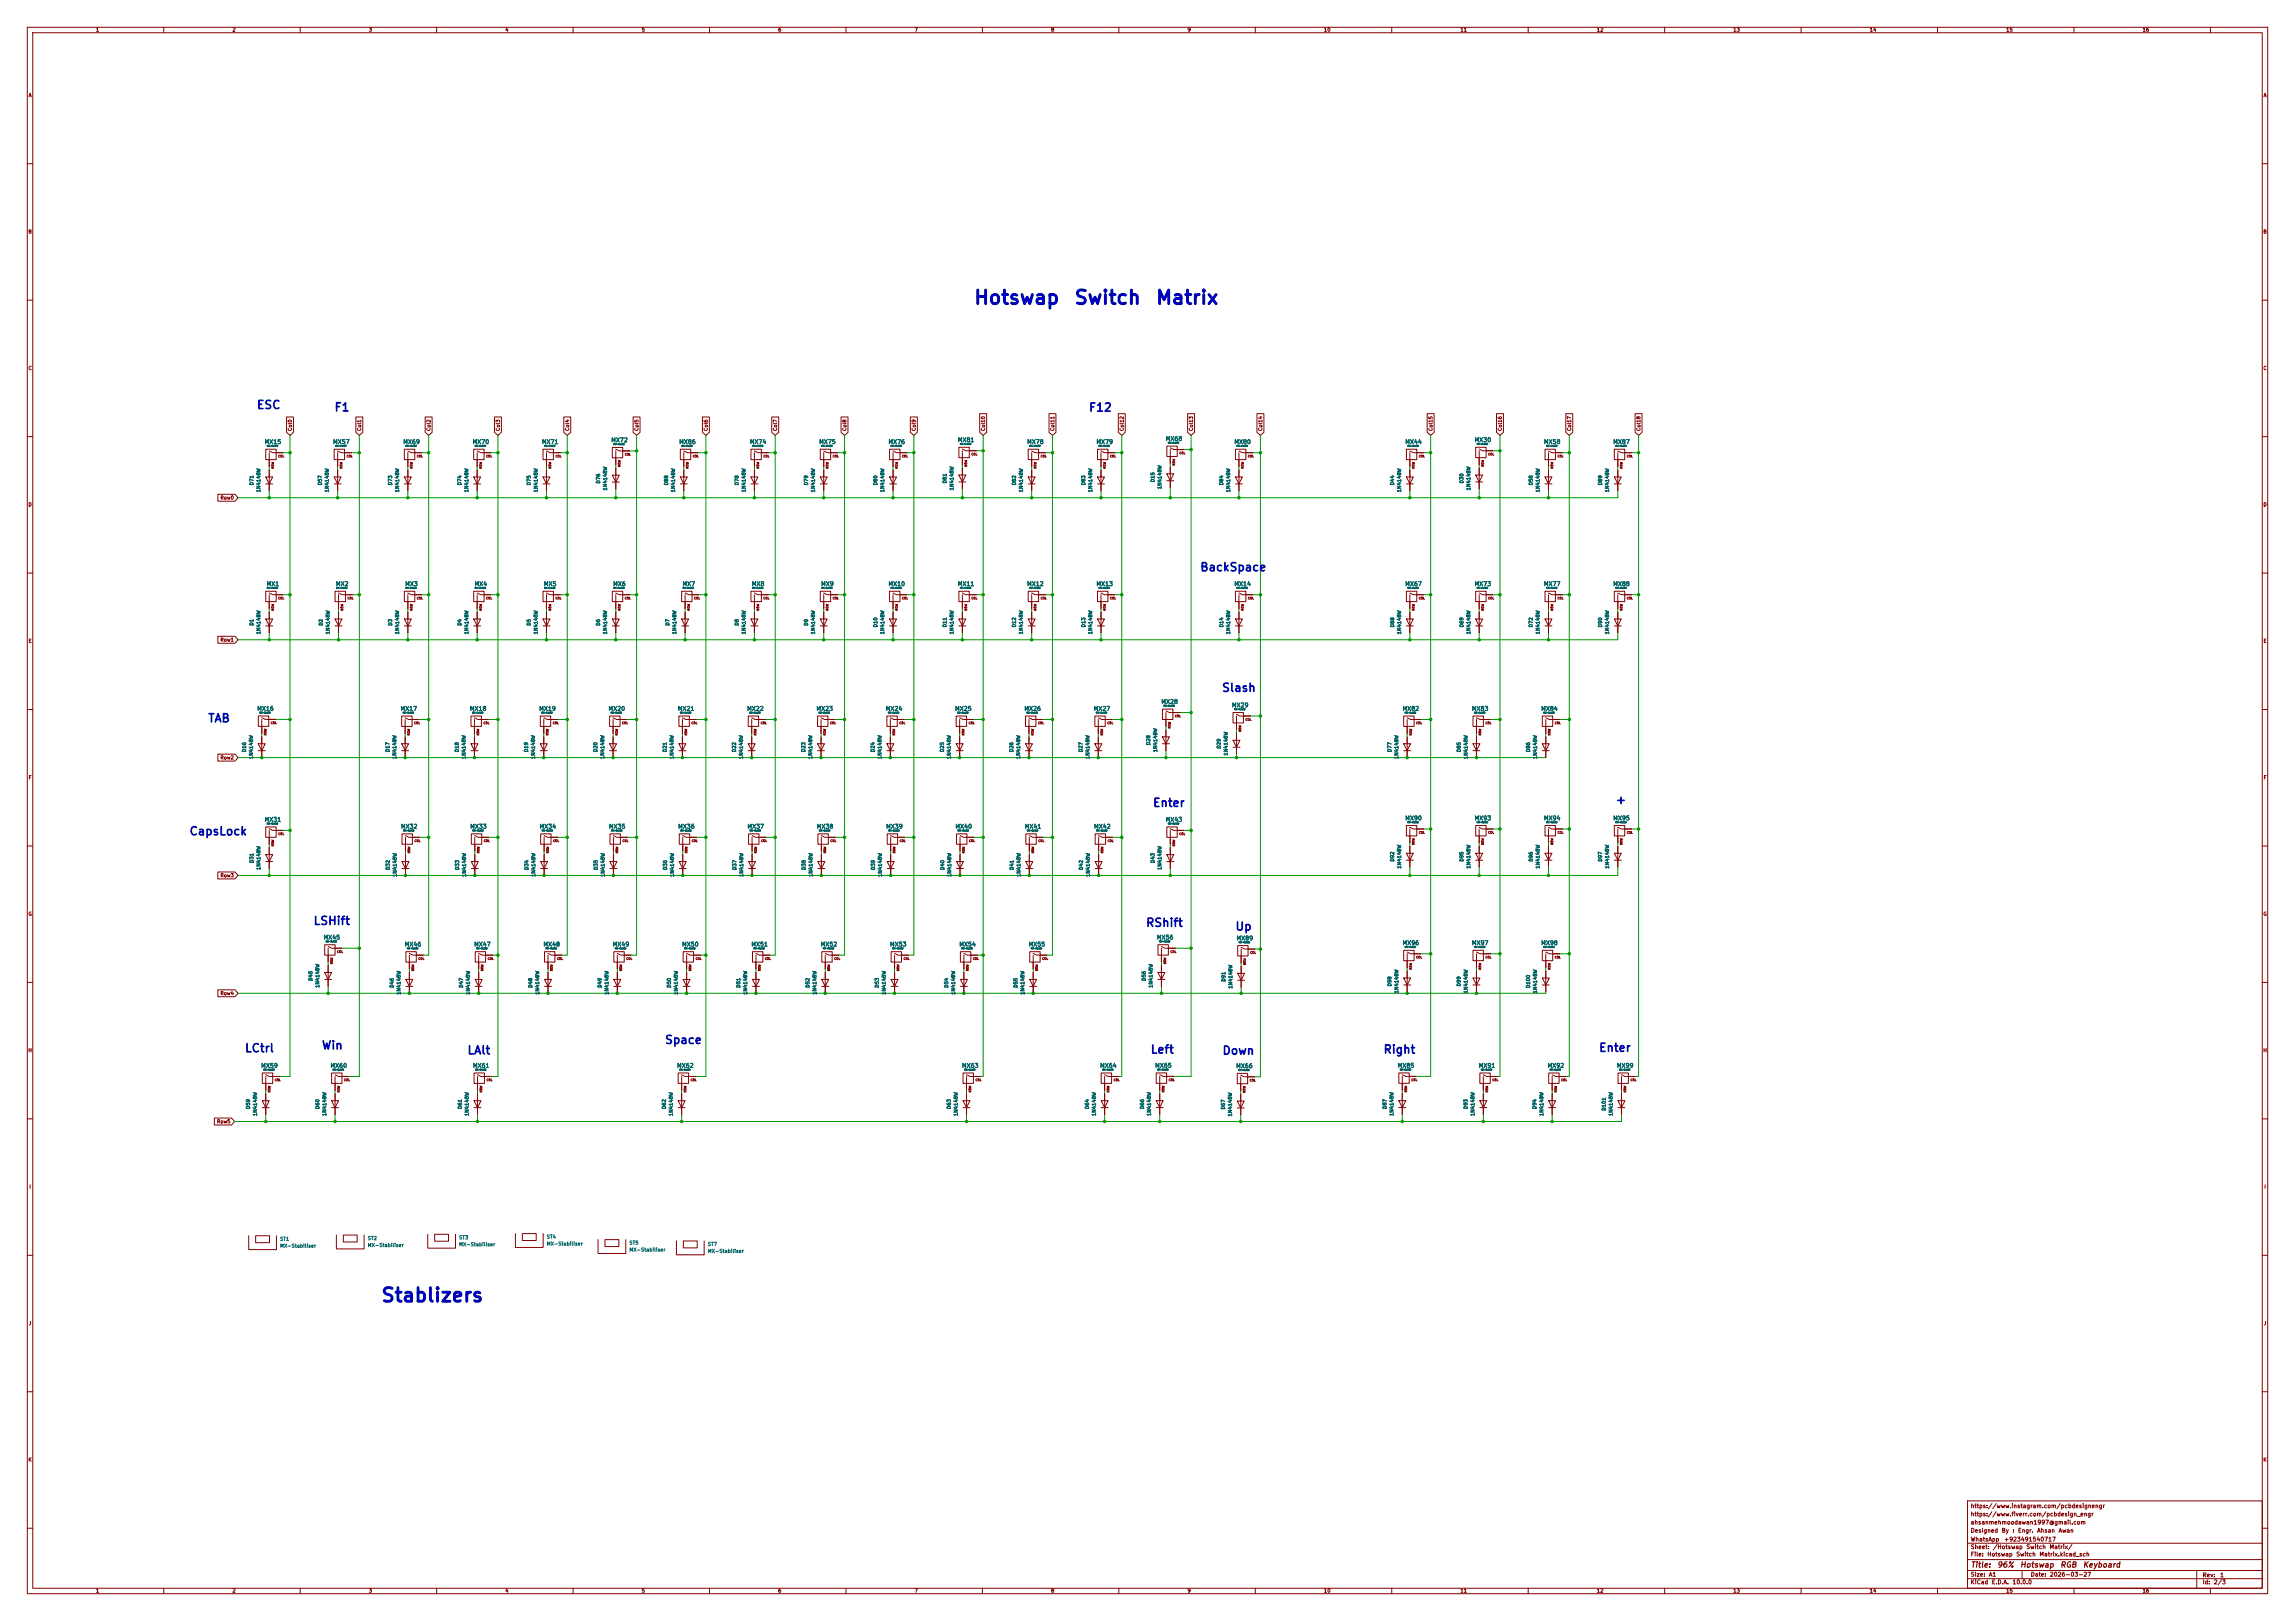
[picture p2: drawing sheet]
<svg xmlns="http://www.w3.org/2000/svg" width="841mm" height="594mm" viewBox="0 0 841 594" stroke-linecap="round" stroke-linejoin="round" font-family="sans-serif">
<defs><g id="words">
<g font-size="5" fill="#0000c2">
<text x="356.6" y="112.8">Hotswap</text>
<text x="393.4" y="112.8">Switch</text>
<text x="423.2" y="112.8">Matrix</text>
<text x="139.4" y="478.4">Stablizers</text>
</g>
<g font-size="3" fill="#0000c2">
<text x="93.9" y="150.6">ESC</text>
<text x="122.3" y="151.5">F1</text>
<text x="398.8" y="151.6">F12</text>
<text x="439.6" y="210.1">BackSpace</text>
<text x="447.5" y="254.3">Slash</text>
<text x="76" y="265.4">TAB</text>
<text x="422.2" y="296.4">Enter</text>
<text x="591.8" y="295.4">+</text>
<text x="69.2" y="306.8">CapsLock</text>
<text x="114.7" y="339.7">LSHift</text>
<text x="419.7" y="340.4">RShift</text>
<text x="452.5" y="341.7">Up</text>
<text x="243.4" y="383.3">Space</text>
<text x="89.5" y="386.3">LCtrl</text>
<text x="117.7" y="385.3">Win</text>
<text x="171" y="387.1">LAlt</text>
<text x="421.4" y="386.8">Left</text>
<text x="447.7" y="387.2">Down</text>
<text x="506.7" y="386.8">Right</text>
<text x="585.7" y="386.2">Enter</text>
</g>
<g font-size="2" fill="#840000">
<text x="722" y="574.9">Title:</text>
<text x="731.7" y="574.9">96%</text>
<text x="740.1" y="574.9">Hotswap</text>
<text x="754.8" y="574.9">RGB</text>
<text x="763.1" y="574.9">Keyboard</text>
</g>
<g font-size="1.5" fill="#006464">
<text x="427" y="161.9">MX68</text>
<text x="96.8" y="163.1">MX15</text>
<text x="121.9" y="163.1">MX57</text>
<text x="147.6" y="163.1">MX69</text>
<text x="173" y="163.1">MX70</text>
<text x="198.4" y="163.1">MX71</text>
<text x="223.8" y="162.4">MX72</text>
<text x="248.7" y="163.1">MX86</text>
<text x="274.6" y="163.1">MX74</text>
<text x="300" y="163.1">MX75</text>
<text x="325.4" y="163.1">MX76</text>
<text x="350.8" y="162.4">MX81</text>
<text x="376.2" y="163.1">MX78</text>
<text x="401.6" y="163.1">MX79</text>
<text x="452.1" y="163.1">MX80</text>
<text x="514.8" y="163.1">MX44</text>
<text x="540.2" y="162.4">MX30</text>
<text x="565.6" y="163.1">MX58</text>
<text x="591" y="163.1">MX87</text>
<text x="97.5" y="215.1">MX1</text>
<text x="122.9" y="215.1">MX2</text>
<text x="148.3" y="215.1">MX3</text>
<text x="173.7" y="215.1">MX4</text>
<text x="199.1" y="215.1">MX5</text>
<text x="224.5" y="215.1">MX6</text>
<text x="249.9" y="215.1">MX7</text>
<text x="275.3" y="215.1">MX8</text>
<text x="300.7" y="215.1">MX9</text>
<text x="325.4" y="215.1">MX10</text>
<text x="350.8" y="215.1">MX11</text>
<text x="376.2" y="215.1">MX12</text>
<text x="401.6" y="215.1">MX13</text>
<text x="452.1" y="215.1">MX14</text>
<text x="514.8" y="215.1">MX67</text>
<text x="540.2" y="215.1">MX73</text>
<text x="565.6" y="215.1">MX77</text>
<text x="591" y="215.1">MX88</text>
<text x="94.1" y="260.8">MX16</text>
<text x="146.6" y="260.8">MX17</text>
<text x="172" y="260.8">MX18</text>
<text x="197.4" y="260.8">MX19</text>
<text x="222.8" y="260.8">MX20</text>
<text x="248.2" y="260.8">MX21</text>
<text x="273.6" y="260.8">MX22</text>
<text x="299" y="260.8">MX23</text>
<text x="324.4" y="260.8">MX24</text>
<text x="349.8" y="260.8">MX25</text>
<text x="375.2" y="260.8">MX26</text>
<text x="400.6" y="260.8">MX27</text>
<text x="425.4" y="258.3">MX28</text>
<text x="451.3" y="259.6">MX29</text>
<text x="513.8" y="260.8">MX82</text>
<text x="539.2" y="260.8">MX83</text>
<text x="564.6" y="260.8">MX84</text>
<text x="96.8" y="301.5">MX31</text>
<text x="146.7" y="304">MX32</text>
<text x="172.1" y="304">MX33</text>
<text x="197.5" y="304">MX34</text>
<text x="222.9" y="304">MX35</text>
<text x="248.3" y="304">MX36</text>
<text x="273.7" y="304">MX37</text>
<text x="299.1" y="304">MX38</text>
<text x="324.5" y="304">MX39</text>
<text x="349.9" y="304">MX40</text>
<text x="375.3" y="304">MX41</text>
<text x="400.7" y="304">MX42</text>
<text x="427" y="301.5">MX43</text>
<text x="514.8" y="301">MX90</text>
<text x="540.2" y="301">MX93</text>
<text x="565.6" y="301">MX94</text>
<text x="591" y="301">MX95</text>
<text x="118.4" y="344.7">MX45</text>
<text x="148.2" y="347.2">MX46</text>
<text x="173.6" y="347.2">MX47</text>
<text x="199" y="347.2">MX48</text>
<text x="224.4" y="347.2">MX49</text>
<text x="249.8" y="347.2">MX50</text>
<text x="275.2" y="347.2">MX51</text>
<text x="300.6" y="347.2">MX52</text>
<text x="326" y="347.2">MX53</text>
<text x="351.4" y="347.2">MX54</text>
<text x="376.8" y="347.2">MX55</text>
<text x="423.7" y="344.7">MX56</text>
<text x="453" y="345">MX89</text>
<text x="513.8" y="346.7">MX96</text>
<text x="539.2" y="346.7">MX97</text>
<text x="564.6" y="346.7">MX98</text>
<text x="95.5" y="391.6">MX59</text>
<text x="120.9" y="391.6">MX60</text>
<text x="173.1" y="391.6">MX61</text>
<text x="247.9" y="391.6">MX62</text>
<text x="352.3" y="391.6">MX63</text>
<text x="402.9" y="391.6">MX64</text>
<text x="423.1" y="391.6">MX65</text>
<text x="452.8" y="391.8">MX66</text>
<text x="512" y="391.6">MX85</text>
<text x="541.7" y="391.6">MX91</text>
<text x="566.9" y="391.6">MX92</text>
<text x="592.3" y="391.6">MX99</text>
</g>
<g font-size="1.5" fill="#840000">
<text x="722" y="556">https://www.fiverr.com/pcbdesign_engr</text>
<text x="722" y="553">https://www.instagram.com/pcbdesignengr</text>
<text x="722" y="562">Designed</text>
<text x="722" y="559">ahsanmehmoodawan1997@gmail.com</text>
<text x="733.4" y="562">By</text>
<text x="737.3" y="562">:</text>
<text x="739.3" y="562">Engr.</text>
<text x="746.3" y="562">Ahsan</text>
<text x="754.2" y="562">Awan</text>
<text x="722" y="568">Sheet:</text>
<text x="722" y="565.2">WhatsApp</text>
<text x="730.2" y="568">/Hotswap</text>
<text x="734.2" y="565.2">+923491540717</text>
<text x="742.4" y="568">Switch</text>
<text x="750.9" y="568">Matrix/</text>
<text x="722" y="570.7">File:</text>
<text x="728.1" y="570.7">Hotswap</text>
<text x="738.7" y="570.7">Switch</text>
<text x="747.2" y="570.7">Matrix.kicad_sch</text>
<text x="722" y="580.9">KiCad</text>
<text x="722" y="578.1">Size:</text>
<text x="728.7" y="578.1">A1</text>
<text x="729.7" y="580.9">E.D.A.</text>
<text x="737.3" y="580.9">10.0.0</text>
<text x="744" y="578.1">Date:</text>
<text x="751" y="578.1">2026-03-27</text>
<text x="807" y="578.3">Rev:</text>
<text x="807" y="580.9">Id:</text>
<text x="811.1" y="580.9">2/3</text>
<text x="813.4" y="578.3">1</text>
</g>
<g font-size="1.3" fill="#840000">
<text x="35" y="11.9">1</text>
<text x="85" y="11.9">2</text>
<text x="135" y="11.9">3</text>
<text x="185" y="11.9">4</text>
<text x="235" y="11.9">5</text>
<text x="285" y="11.9">6</text>
<text x="335" y="11.9">7</text>
<text x="385" y="11.9">8</text>
<text x="435" y="11.9">9</text>
<text x="485" y="11.9">10</text>
<text x="535" y="11.9">11</text>
<text x="585" y="11.9">12</text>
<text x="635" y="11.9">13</text>
<text x="685" y="11.9">14</text>
<text x="735" y="11.9">15</text>
<text x="785" y="11.9">16</text>
<text x="10.3" y="35.9">A</text>
<text x="829.3" y="35.9">A</text>
<text x="10.3" y="85.9">B</text>
<text x="829.2" y="85.9">B</text>
<text x="10.3" y="135.9">C</text>
<text x="829.2" y="135.9">C</text>
<text x="107.2" y="158.1" transform="rotate(-90 107.2 158.1)">Col0</text>
<text x="132.6" y="158.1" transform="rotate(-90 132.6 158.1)">Col1</text>
<text x="158" y="158.1" transform="rotate(-90 158 158.1)">Col2</text>
<text x="183.4" y="158.1" transform="rotate(-90 183.4 158.1)">Col3</text>
<text x="208.8" y="158.1" transform="rotate(-90 208.8 158.1)">Col4</text>
<text x="234.2" y="158.1" transform="rotate(-90 234.2 158.1)">Col5</text>
<text x="259.6" y="158.1" transform="rotate(-90 259.6 158.1)">Col6</text>
<text x="285" y="158.1" transform="rotate(-90 285 158.1)">Col7</text>
<text x="310.4" y="158.1" transform="rotate(-90 310.4 158.1)">Col8</text>
<text x="335.8" y="158.1" transform="rotate(-90 335.8 158.1)">Col9</text>
<text x="361.2" y="158.1" transform="rotate(-90 361.2 158.1)">Col10</text>
<text x="386.6" y="158.1" transform="rotate(-90 386.6 158.1)">Col11</text>
<text x="412" y="158.1" transform="rotate(-90 412 158.1)">Col12</text>
<text x="437.4" y="158.1" transform="rotate(-90 437.4 158.1)">Col13</text>
<text x="462.8" y="158.1" transform="rotate(-90 462.8 158.1)">Col14</text>
<text x="525.2" y="158.1" transform="rotate(-90 525.2 158.1)">Col15</text>
<text x="550.6" y="158.1" transform="rotate(-90 550.6 158.1)">Col16</text>
<text x="576" y="158.1" transform="rotate(-90 576 158.1)">Col17</text>
<text x="601.4" y="158.1" transform="rotate(-90 601.4 158.1)">Col18</text>
<text x="10.3" y="185.9">D</text>
<text x="80.6" y="183.4">Row0</text>
<text x="829.2" y="185.9">D</text>
<text x="10.3" y="235.9">E</text>
<text x="80.6" y="235.4">Row1</text>
<text x="829.3" y="235.9">E</text>
<text x="80.6" y="278.6">Row2</text>
<text x="10.3" y="285.9">F</text>
<text x="829.3" y="285.9">F</text>
<text x="80.6" y="321.8">Row3</text>
<text x="10.3" y="335.9">G</text>
<text x="829.2" y="335.9">G</text>
<text x="80.6" y="364.9">Row4</text>
<text x="10.2" y="385.9">H</text>
<text x="829.2" y="385.9">H</text>
<text x="79.4" y="411.9">Row5</text>
<text x="10.6" y="435.9">I</text>
<text x="829.6" y="435.9">I</text>
<text x="10.4" y="485.9">J</text>
<text x="829.4" y="485.9">J</text>
<text x="10.3" y="535.9">K</text>
<text x="829.2" y="535.9">K</text>
<text x="35" y="583.9">1</text>
<text x="85" y="583.9">2</text>
<text x="135" y="583.9">3</text>
<text x="185" y="583.9">4</text>
<text x="235" y="583.9">5</text>
<text x="285" y="583.9">6</text>
<text x="335" y="583.9">7</text>
<text x="385" y="583.9">8</text>
<text x="435" y="583.9">9</text>
<text x="485" y="583.9">10</text>
<text x="535" y="583.9">11</text>
<text x="585" y="583.9">12</text>
<text x="635" y="583.9">13</text>
<text x="685" y="583.9">14</text>
<text x="735" y="583.9">15</text>
<text x="785" y="583.9">16</text>
</g>
<g font-size="1.3" fill="#006464">
<text x="93.2" y="178" transform="rotate(-90 93.2 178)">D71</text>
<text x="118.2" y="178" transform="rotate(-90 118.2 178)">D57</text>
<text x="144" y="178" transform="rotate(-90 144 178)">D73</text>
<text x="169.4" y="178" transform="rotate(-90 169.4 178)">D74</text>
<text x="194.8" y="178" transform="rotate(-90 194.8 178)">D75</text>
<text x="220.2" y="177.3" transform="rotate(-90 220.2 177.3)">D76</text>
<text x="222.7" y="179.9" transform="rotate(-90 222.7 179.9)">1N4148W</text>
<text x="245.1" y="178" transform="rotate(-90 245.1 178)">D88</text>
<text x="271" y="178" transform="rotate(-90 271 178)">D78</text>
<text x="296.4" y="178" transform="rotate(-90 296.4 178)">D79</text>
<text x="321.8" y="178" transform="rotate(-90 321.8 178)">D80</text>
<text x="347.2" y="177.3" transform="rotate(-90 347.2 177.3)">D81</text>
<text x="349.7" y="179.9" transform="rotate(-90 349.7 179.9)">1N4148W</text>
<text x="372.6" y="178" transform="rotate(-90 372.6 178)">D82</text>
<text x="398" y="178" transform="rotate(-90 398 178)">D83</text>
<text x="423.4" y="176.8" transform="rotate(-90 423.4 176.8)">D15</text>
<text x="425.9" y="179.4" transform="rotate(-90 425.9 179.4)">1N4148W</text>
<text x="448.5" y="178" transform="rotate(-90 448.5 178)">D84</text>
<text x="511.1" y="178" transform="rotate(-90 511.1 178)">D44</text>
<text x="536.5" y="177.3" transform="rotate(-90 536.5 177.3)">D30</text>
<text x="539.1" y="179.9" transform="rotate(-90 539.1 179.9)">1N4148W</text>
<text x="561.9" y="178" transform="rotate(-90 561.9 178)">D58</text>
<text x="587.3" y="178" transform="rotate(-90 587.3 178)">D89</text>
<text x="95.7" y="180.6" transform="rotate(-90 95.7 180.6)">1N4148W</text>
<text x="120.8" y="180.6" transform="rotate(-90 120.8 180.6)">1N4148W</text>
<text x="146.5" y="180.6" transform="rotate(-90 146.5 180.6)">1N4148W</text>
<text x="171.9" y="180.6" transform="rotate(-90 171.9 180.6)">1N4148W</text>
<text x="197.3" y="180.6" transform="rotate(-90 197.3 180.6)">1N4148W</text>
<text x="247.6" y="180.6" transform="rotate(-90 247.6 180.6)">1N4148W</text>
<text x="273.5" y="180.6" transform="rotate(-90 273.5 180.6)">1N4148W</text>
<text x="298.9" y="180.6" transform="rotate(-90 298.9 180.6)">1N4148W</text>
<text x="324.3" y="180.6" transform="rotate(-90 324.3 180.6)">1N4148W</text>
<text x="375.1" y="180.6" transform="rotate(-90 375.1 180.6)">1N4148W</text>
<text x="400.5" y="180.6" transform="rotate(-90 400.5 180.6)">1N4148W</text>
<text x="451.1" y="180.6" transform="rotate(-90 451.1 180.6)">1N4148W</text>
<text x="513.7" y="180.6" transform="rotate(-90 513.7 180.6)">1N4148W</text>
<text x="564.5" y="180.6" transform="rotate(-90 564.5 180.6)">1N4148W</text>
<text x="589.9" y="180.6" transform="rotate(-90 589.9 180.6)">1N4148W</text>
<text x="93.2" y="229.4" transform="rotate(-90 93.2 229.4)">D1</text>
<text x="95.7" y="232.6" transform="rotate(-90 95.7 232.6)">1N4148W</text>
<text x="118.6" y="229.4" transform="rotate(-90 118.6 229.4)">D2</text>
<text x="121.1" y="232.6" transform="rotate(-90 121.1 232.6)">1N4148W</text>
<text x="144" y="229.4" transform="rotate(-90 144 229.4)">D3</text>
<text x="146.5" y="232.6" transform="rotate(-90 146.5 232.6)">1N4148W</text>
<text x="169.4" y="229.4" transform="rotate(-90 169.4 229.4)">D4</text>
<text x="171.9" y="232.6" transform="rotate(-90 171.9 232.6)">1N4148W</text>
<text x="194.8" y="229.4" transform="rotate(-90 194.8 229.4)">D5</text>
<text x="197.3" y="232.6" transform="rotate(-90 197.3 232.6)">1N4148W</text>
<text x="220.2" y="229.4" transform="rotate(-90 220.2 229.4)">D6</text>
<text x="222.7" y="232.6" transform="rotate(-90 222.7 232.6)">1N4148W</text>
<text x="245.6" y="229.4" transform="rotate(-90 245.6 229.4)">D7</text>
<text x="248.1" y="232.6" transform="rotate(-90 248.1 232.6)">1N4148W</text>
<text x="271" y="229.4" transform="rotate(-90 271 229.4)">D8</text>
<text x="273.5" y="232.6" transform="rotate(-90 273.5 232.6)">1N4148W</text>
<text x="296.4" y="229.4" transform="rotate(-90 296.4 229.4)">D9</text>
<text x="298.9" y="232.6" transform="rotate(-90 298.9 232.6)">1N4148W</text>
<text x="321.8" y="230" transform="rotate(-90 321.8 230)">D10</text>
<text x="324.3" y="232.6" transform="rotate(-90 324.3 232.6)">1N4148W</text>
<text x="347.2" y="230" transform="rotate(-90 347.2 230)">D11</text>
<text x="349.7" y="232.6" transform="rotate(-90 349.7 232.6)">1N4148W</text>
<text x="372.6" y="230" transform="rotate(-90 372.6 230)">D12</text>
<text x="375.1" y="232.6" transform="rotate(-90 375.1 232.6)">1N4148W</text>
<text x="398" y="230" transform="rotate(-90 398 230)">D13</text>
<text x="400.5" y="232.6" transform="rotate(-90 400.5 232.6)">1N4148W</text>
<text x="448.5" y="230" transform="rotate(-90 448.5 230)">D14</text>
<text x="451.1" y="232.6" transform="rotate(-90 451.1 232.6)">1N4148W</text>
<text x="511.1" y="230" transform="rotate(-90 511.1 230)">D68</text>
<text x="513.7" y="232.6" transform="rotate(-90 513.7 232.6)">1N4148W</text>
<text x="536.5" y="230" transform="rotate(-90 536.5 230)">D69</text>
<text x="539.1" y="232.6" transform="rotate(-90 539.1 232.6)">1N4148W</text>
<text x="561.9" y="230" transform="rotate(-90 561.9 230)">D72</text>
<text x="564.5" y="232.6" transform="rotate(-90 564.5 232.6)">1N4148W</text>
<text x="587.3" y="230" transform="rotate(-90 587.3 230)">D90</text>
<text x="589.9" y="232.6" transform="rotate(-90 589.9 232.6)">1N4148W</text>
<text x="90.4" y="275.8" transform="rotate(-90 90.4 275.8)">D16</text>
<text x="143" y="275.8" transform="rotate(-90 143 275.8)">D17</text>
<text x="168.4" y="275.8" transform="rotate(-90 168.4 275.8)">D18</text>
<text x="193.8" y="275.8" transform="rotate(-90 193.8 275.8)">D19</text>
<text x="219.2" y="275.8" transform="rotate(-90 219.2 275.8)">D20</text>
<text x="244.6" y="275.8" transform="rotate(-90 244.6 275.8)">D21</text>
<text x="270" y="275.8" transform="rotate(-90 270 275.8)">D22</text>
<text x="295.4" y="275.8" transform="rotate(-90 295.4 275.8)">D23</text>
<text x="320.8" y="275.8" transform="rotate(-90 320.8 275.8)">D24</text>
<text x="346.2" y="275.8" transform="rotate(-90 346.2 275.8)">D25</text>
<text x="371.6" y="275.8" transform="rotate(-90 371.6 275.8)">D26</text>
<text x="397" y="275.8" transform="rotate(-90 397 275.8)">D27</text>
<text x="421.8" y="273.2" transform="rotate(-90 421.8 273.2)">D28</text>
<text x="424.3" y="275.8" transform="rotate(-90 424.3 275.8)">1N4148W</text>
<text x="447.6" y="274.5" transform="rotate(-90 447.6 274.5)">D29</text>
<text x="510.2" y="275.8" transform="rotate(-90 510.2 275.8)">D77</text>
<text x="535.6" y="275.8" transform="rotate(-90 535.6 275.8)">D85</text>
<text x="561" y="275.8" transform="rotate(-90 561 275.8)">D86</text>
<text x="93" y="278.3" transform="rotate(-90 93 278.3)">1N4148W</text>
<text x="145.5" y="278.3" transform="rotate(-90 145.5 278.3)">1N4148W</text>
<text x="170.9" y="278.3" transform="rotate(-90 170.9 278.3)">1N4148W</text>
<text x="196.3" y="278.3" transform="rotate(-90 196.3 278.3)">1N4148W</text>
<text x="221.7" y="278.3" transform="rotate(-90 221.7 278.3)">1N4148W</text>
<text x="247.1" y="278.3" transform="rotate(-90 247.1 278.3)">1N4148W</text>
<text x="272.5" y="278.3" transform="rotate(-90 272.5 278.3)">1N4148W</text>
<text x="297.9" y="278.3" transform="rotate(-90 297.9 278.3)">1N4148W</text>
<text x="323.3" y="278.3" transform="rotate(-90 323.3 278.3)">1N4148W</text>
<text x="348.7" y="278.3" transform="rotate(-90 348.7 278.3)">1N4148W</text>
<text x="374.1" y="278.3" transform="rotate(-90 374.1 278.3)">1N4148W</text>
<text x="399.5" y="278.3" transform="rotate(-90 399.5 278.3)">1N4148W</text>
<text x="450.2" y="277.1" transform="rotate(-90 450.2 277.1)">1N4148W</text>
<text x="512.7" y="278.3" transform="rotate(-90 512.7 278.3)">1N4148W</text>
<text x="538.1" y="278.3" transform="rotate(-90 538.1 278.3)">1N4148W</text>
<text x="563.5" y="278.3" transform="rotate(-90 563.5 278.3)">1N4148W</text>
<text x="93.2" y="316.4" transform="rotate(-90 93.2 316.4)">D31</text>
<text x="423.4" y="316.4" transform="rotate(-90 423.4 316.4)">D43</text>
<text x="511.1" y="315.9" transform="rotate(-90 511.1 315.9)">D92</text>
<text x="536.5" y="315.9" transform="rotate(-90 536.5 315.9)">D95</text>
<text x="561.9" y="315.9" transform="rotate(-90 561.9 315.9)">D96</text>
<text x="587.3" y="315.9" transform="rotate(-90 587.3 315.9)">D97</text>
<text x="95.7" y="319" transform="rotate(-90 95.7 319)">1N4148W</text>
<text x="143.1" y="318.9" transform="rotate(-90 143.1 318.9)">D32</text>
<text x="145.6" y="321.5" transform="rotate(-90 145.6 321.5)">1N4148W</text>
<text x="168.5" y="318.9" transform="rotate(-90 168.5 318.9)">D33</text>
<text x="171" y="321.5" transform="rotate(-90 171 321.5)">1N4148W</text>
<text x="193.9" y="318.9" transform="rotate(-90 193.9 318.9)">D34</text>
<text x="196.4" y="321.5" transform="rotate(-90 196.4 321.5)">1N4148W</text>
<text x="219.3" y="318.9" transform="rotate(-90 219.3 318.9)">D35</text>
<text x="221.8" y="321.5" transform="rotate(-90 221.8 321.5)">1N4148W</text>
<text x="244.7" y="318.9" transform="rotate(-90 244.7 318.9)">D36</text>
<text x="247.2" y="321.5" transform="rotate(-90 247.2 321.5)">1N4148W</text>
<text x="270.1" y="318.9" transform="rotate(-90 270.1 318.9)">D37</text>
<text x="272.6" y="321.5" transform="rotate(-90 272.6 321.5)">1N4148W</text>
<text x="295.5" y="318.9" transform="rotate(-90 295.5 318.9)">D38</text>
<text x="298" y="321.5" transform="rotate(-90 298 321.5)">1N4148W</text>
<text x="320.9" y="318.9" transform="rotate(-90 320.9 318.9)">D39</text>
<text x="323.4" y="321.5" transform="rotate(-90 323.4 321.5)">1N4148W</text>
<text x="346.3" y="318.9" transform="rotate(-90 346.3 318.9)">D40</text>
<text x="348.8" y="321.5" transform="rotate(-90 348.8 321.5)">1N4148W</text>
<text x="371.7" y="318.9" transform="rotate(-90 371.7 318.9)">D41</text>
<text x="374.2" y="321.5" transform="rotate(-90 374.2 321.5)">1N4148W</text>
<text x="397.1" y="318.9" transform="rotate(-90 397.1 318.9)">D42</text>
<text x="399.6" y="321.5" transform="rotate(-90 399.6 321.5)">1N4148W</text>
<text x="425.9" y="319" transform="rotate(-90 425.9 319)">1N4148W</text>
<text x="513.7" y="318.5" transform="rotate(-90 513.7 318.5)">1N4148W</text>
<text x="539.1" y="318.5" transform="rotate(-90 539.1 318.5)">1N4148W</text>
<text x="564.5" y="318.5" transform="rotate(-90 564.5 318.5)">1N4148W</text>
<text x="589.9" y="318.5" transform="rotate(-90 589.9 318.5)">1N4148W</text>
<text x="114.8" y="359.6" transform="rotate(-90 114.8 359.6)">D45</text>
<text x="420.1" y="359.6" transform="rotate(-90 420.1 359.6)">D56</text>
<text x="449.3" y="359.9" transform="rotate(-90 449.3 359.9)">D91</text>
<text x="117.3" y="362.1" transform="rotate(-90 117.3 362.1)">1N4148W</text>
<text x="144.5" y="362.1" transform="rotate(-90 144.5 362.1)">D46</text>
<text x="147.1" y="364.7" transform="rotate(-90 147.1 364.7)">1N4148W</text>
<text x="169.9" y="362.1" transform="rotate(-90 169.9 362.1)">D47</text>
<text x="172.5" y="364.7" transform="rotate(-90 172.5 364.7)">1N4148W</text>
<text x="195.3" y="362.1" transform="rotate(-90 195.3 362.1)">D48</text>
<text x="197.9" y="364.7" transform="rotate(-90 197.9 364.7)">1N4148W</text>
<text x="220.7" y="362.1" transform="rotate(-90 220.7 362.1)">D49</text>
<text x="223.3" y="364.7" transform="rotate(-90 223.3 364.7)">1N4148W</text>
<text x="246.1" y="362.1" transform="rotate(-90 246.1 362.1)">D50</text>
<text x="248.7" y="364.7" transform="rotate(-90 248.7 364.7)">1N4148W</text>
<text x="271.5" y="362.1" transform="rotate(-90 271.5 362.1)">D51</text>
<text x="274.1" y="364.7" transform="rotate(-90 274.1 364.7)">1N4148W</text>
<text x="296.9" y="362.1" transform="rotate(-90 296.9 362.1)">D52</text>
<text x="299.5" y="364.7" transform="rotate(-90 299.5 364.7)">1N4148W</text>
<text x="322.3" y="362.1" transform="rotate(-90 322.3 362.1)">D53</text>
<text x="324.9" y="364.7" transform="rotate(-90 324.9 364.7)">1N4148W</text>
<text x="347.7" y="362.1" transform="rotate(-90 347.7 362.1)">D54</text>
<text x="350.3" y="364.7" transform="rotate(-90 350.3 364.7)">1N4148W</text>
<text x="373.1" y="362.1" transform="rotate(-90 373.1 362.1)">D55</text>
<text x="375.7" y="364.7" transform="rotate(-90 375.7 364.7)">1N4148W</text>
<text x="422.7" y="362.1" transform="rotate(-90 422.7 362.1)">1N4148W</text>
<text x="451.9" y="362.5" transform="rotate(-90 451.9 362.5)">1N4148W</text>
<text x="510.2" y="361.6" transform="rotate(-90 510.2 361.6)">D98</text>
<text x="512.7" y="364.2" transform="rotate(-90 512.7 364.2)">1N4148W</text>
<text x="535.6" y="361.6" transform="rotate(-90 535.6 361.6)">D99</text>
<text x="538.1" y="364.2" transform="rotate(-90 538.1 364.2)">1N4148W</text>
<text x="561" y="362.2" transform="rotate(-90 561 362.2)">D100</text>
<text x="563.5" y="364.2" transform="rotate(-90 563.5 364.2)">1N4148W</text>
<text x="91.9" y="406.6" transform="rotate(-90 91.9 406.6)">D59</text>
<text x="117.3" y="406.6" transform="rotate(-90 117.3 406.6)">D60</text>
<text x="169.5" y="406.6" transform="rotate(-90 169.5 406.6)">D61</text>
<text x="244.3" y="406.6" transform="rotate(-90 244.3 406.6)">D62</text>
<text x="348.7" y="406.6" transform="rotate(-90 348.7 406.6)">D63</text>
<text x="399.3" y="406.6" transform="rotate(-90 399.3 406.6)">D64</text>
<text x="419.5" y="406.5" transform="rotate(-90 419.5 406.5)">D66</text>
<text x="449.2" y="406.7" transform="rotate(-90 449.2 406.7)">D67</text>
<text x="508.4" y="406.5" transform="rotate(-90 508.4 406.5)">D87</text>
<text x="538.1" y="406.6" transform="rotate(-90 538.1 406.6)">D93</text>
<text x="563.3" y="406.6" transform="rotate(-90 563.3 406.6)">D94</text>
<text x="588.7" y="407.2" transform="rotate(-90 588.7 407.2)">D101</text>
<text x="94.4" y="409.1" transform="rotate(-90 94.4 409.1)">1N4148W</text>
<text x="119.8" y="409.1" transform="rotate(-90 119.8 409.1)">1N4148W</text>
<text x="172" y="409.1" transform="rotate(-90 172 409.1)">1N4148W</text>
<text x="246.8" y="409.1" transform="rotate(-90 246.8 409.1)">1N4148W</text>
<text x="351.2" y="409.1" transform="rotate(-90 351.2 409.1)">1N4148W</text>
<text x="401.9" y="409.1" transform="rotate(-90 401.9 409.1)">1N4148W</text>
<text x="422" y="409.1" transform="rotate(-90 422 409.1)">1N4148W</text>
<text x="451.7" y="409.3" transform="rotate(-90 451.7 409.3)">1N4148W</text>
<text x="510.9" y="409.1" transform="rotate(-90 510.9 409.1)">1N4148W</text>
<text x="540.6" y="409.1" transform="rotate(-90 540.6 409.1)">1N4148W</text>
<text x="565.8" y="409.1" transform="rotate(-90 565.8 409.1)">1N4148W</text>
<text x="591.2" y="409.1" transform="rotate(-90 591.2 409.1)">1N4148W</text>
<text x="102.5" y="455">ST1</text>
<text x="134.6" y="454.7">ST2</text>
<text x="168.1" y="454.4">ST3</text>
<text x="200.2" y="454.2">ST4</text>
<text x="102.5" y="457.5">MX-Stabiliser</text>
<text x="134.6" y="457.3">MX-Stabiliser</text>
<text x="168.1" y="457">MX-Stabiliser</text>
<text x="200.2" y="456.7">MX-Stabiliser</text>
<text x="230.5" y="456.4">ST5</text>
<text x="230.5" y="458.9">MX-Stabiliser</text>
<text x="259.2" y="456.9">ST7</text>
<text x="259.2" y="459.4">MX-Stabiliser</text>
</g>
<g font-size=".8" fill="#840000">
<text x="101.9" y="167.8">COL</text>
<text x="126.9" y="167.8">COL</text>
<text x="152.7" y="167.8">COL</text>
<text x="178.1" y="167.8">COL</text>
<text x="203.5" y="167.8">COL</text>
<text x="228.9" y="167.1">COL</text>
<text x="253.8" y="167.8">COL</text>
<text x="279.7" y="167.8">COL</text>
<text x="305.1" y="167.8">COL</text>
<text x="330.5" y="167.8">COL</text>
<text x="355.9" y="167.1">COL</text>
<text x="381.3" y="167.8">COL</text>
<text x="406.7" y="167.8">COL</text>
<text x="432.1" y="166.6">COL</text>
<text x="457.2" y="167.8">COL</text>
<text x="519.8" y="167.8">COL</text>
<text x="545.2" y="167.1">COL</text>
<text x="570.6" y="167.8">COL</text>
<text x="596" y="167.8">COL</text>
<text x="100.5" y="171.8" transform="rotate(-90 100.5 171.8)">ROW</text>
<text x="125.6" y="171.8" transform="rotate(-90 125.6 171.8)">ROW</text>
<text x="151.3" y="171.8" transform="rotate(-90 151.3 171.8)">ROW</text>
<text x="176.7" y="171.8" transform="rotate(-90 176.7 171.8)">ROW</text>
<text x="202.1" y="171.8" transform="rotate(-90 202.1 171.8)">ROW</text>
<text x="227.5" y="171.1" transform="rotate(-90 227.5 171.1)">ROW</text>
<text x="252.5" y="171.8" transform="rotate(-90 252.5 171.8)">ROW</text>
<text x="278.3" y="171.8" transform="rotate(-90 278.3 171.8)">ROW</text>
<text x="303.7" y="171.8" transform="rotate(-90 303.7 171.8)">ROW</text>
<text x="329.1" y="171.8" transform="rotate(-90 329.1 171.8)">ROW</text>
<text x="354.5" y="171.1" transform="rotate(-90 354.5 171.1)">ROW</text>
<text x="379.9" y="171.8" transform="rotate(-90 379.9 171.8)">ROW</text>
<text x="405.3" y="171.8" transform="rotate(-90 405.3 171.8)">ROW</text>
<text x="430.7" y="170.7" transform="rotate(-90 430.7 170.7)">ROW</text>
<text x="455.9" y="171.8" transform="rotate(-90 455.9 171.8)">ROW</text>
<text x="518.5" y="171.8" transform="rotate(-90 518.5 171.8)">ROW</text>
<text x="543.9" y="171.1" transform="rotate(-90 543.9 171.1)">ROW</text>
<text x="569.3" y="171.8" transform="rotate(-90 569.3 171.8)">ROW</text>
<text x="594.7" y="171.8" transform="rotate(-90 594.7 171.8)">ROW</text>
<text x="101.9" y="219.8">COL</text>
<text x="127.3" y="219.8">COL</text>
<text x="152.7" y="219.8">COL</text>
<text x="178.1" y="219.8">COL</text>
<text x="203.5" y="219.8">COL</text>
<text x="228.9" y="219.8">COL</text>
<text x="254.3" y="219.8">COL</text>
<text x="279.7" y="219.8">COL</text>
<text x="305.1" y="219.8">COL</text>
<text x="330.5" y="219.8">COL</text>
<text x="355.9" y="219.8">COL</text>
<text x="381.3" y="219.8">COL</text>
<text x="406.7" y="219.8">COL</text>
<text x="457.2" y="219.8">COL</text>
<text x="519.8" y="219.8">COL</text>
<text x="545.2" y="219.8">COL</text>
<text x="570.6" y="219.8">COL</text>
<text x="596" y="219.8">COL</text>
<text x="100.5" y="223.8" transform="rotate(-90 100.5 223.8)">ROW</text>
<text x="125.9" y="223.8" transform="rotate(-90 125.9 223.8)">ROW</text>
<text x="151.3" y="223.8" transform="rotate(-90 151.3 223.8)">ROW</text>
<text x="176.7" y="223.8" transform="rotate(-90 176.7 223.8)">ROW</text>
<text x="202.1" y="223.8" transform="rotate(-90 202.1 223.8)">ROW</text>
<text x="227.5" y="223.8" transform="rotate(-90 227.5 223.8)">ROW</text>
<text x="252.9" y="223.8" transform="rotate(-90 252.9 223.8)">ROW</text>
<text x="278.3" y="223.8" transform="rotate(-90 278.3 223.8)">ROW</text>
<text x="303.7" y="223.8" transform="rotate(-90 303.7 223.8)">ROW</text>
<text x="329.1" y="223.8" transform="rotate(-90 329.1 223.8)">ROW</text>
<text x="354.5" y="223.8" transform="rotate(-90 354.5 223.8)">ROW</text>
<text x="379.9" y="223.8" transform="rotate(-90 379.9 223.8)">ROW</text>
<text x="405.3" y="223.8" transform="rotate(-90 405.3 223.8)">ROW</text>
<text x="455.9" y="223.8" transform="rotate(-90 455.9 223.8)">ROW</text>
<text x="518.5" y="223.8" transform="rotate(-90 518.5 223.8)">ROW</text>
<text x="543.9" y="223.8" transform="rotate(-90 543.9 223.8)">ROW</text>
<text x="569.3" y="223.8" transform="rotate(-90 569.3 223.8)">ROW</text>
<text x="594.7" y="223.8" transform="rotate(-90 594.7 223.8)">ROW</text>
<text x="430.5" y="263">COL</text>
<text x="97.8" y="269.5" transform="rotate(-90 97.8 269.5)">ROW</text>
<text x="99.1" y="265.5">COL</text>
<text x="150.3" y="269.6" transform="rotate(-90 150.3 269.6)">ROW</text>
<text x="151.7" y="265.5">COL</text>
<text x="175.7" y="269.6" transform="rotate(-90 175.7 269.6)">ROW</text>
<text x="177.1" y="265.5">COL</text>
<text x="201.1" y="269.6" transform="rotate(-90 201.1 269.6)">ROW</text>
<text x="202.5" y="265.5">COL</text>
<text x="226.5" y="269.6" transform="rotate(-90 226.5 269.6)">ROW</text>
<text x="227.9" y="265.5">COL</text>
<text x="251.9" y="269.6" transform="rotate(-90 251.9 269.6)">ROW</text>
<text x="253.3" y="265.5">COL</text>
<text x="277.3" y="269.6" transform="rotate(-90 277.3 269.6)">ROW</text>
<text x="278.7" y="265.5">COL</text>
<text x="302.7" y="269.6" transform="rotate(-90 302.7 269.6)">ROW</text>
<text x="304.1" y="265.5">COL</text>
<text x="328.1" y="269.6" transform="rotate(-90 328.1 269.6)">ROW</text>
<text x="329.5" y="265.5">COL</text>
<text x="353.5" y="269.6" transform="rotate(-90 353.5 269.6)">ROW</text>
<text x="354.9" y="265.5">COL</text>
<text x="378.9" y="269.6" transform="rotate(-90 378.9 269.6)">ROW</text>
<text x="380.3" y="265.5">COL</text>
<text x="404.3" y="269.6" transform="rotate(-90 404.3 269.6)">ROW</text>
<text x="405.7" y="265.5">COL</text>
<text x="429.1" y="267" transform="rotate(-90 429.1 267)">ROW</text>
<text x="455" y="268.3" transform="rotate(-90 455 268.3)">ROW</text>
<text x="456.3" y="264.3">COL</text>
<text x="517.5" y="269.6" transform="rotate(-90 517.5 269.6)">ROW</text>
<text x="518.8" y="265.5">COL</text>
<text x="542.9" y="269.6" transform="rotate(-90 542.9 269.6)">ROW</text>
<text x="544.2" y="265.5">COL</text>
<text x="568.3" y="269.6" transform="rotate(-90 568.3 269.6)">ROW</text>
<text x="569.6" y="265.5">COL</text>
<text x="519.8" y="305.7">COL</text>
<text x="545.2" y="305.7">COL</text>
<text x="570.6" y="305.7">COL</text>
<text x="596" y="305.7">COL</text>
<text x="100.5" y="310.2" transform="rotate(-90 100.5 310.2)">ROW</text>
<text x="101.9" y="306.2">COL</text>
<text x="151.8" y="308.7">COL</text>
<text x="177.2" y="308.7">COL</text>
<text x="202.6" y="308.7">COL</text>
<text x="228" y="308.7">COL</text>
<text x="253.4" y="308.7">COL</text>
<text x="278.8" y="308.7">COL</text>
<text x="304.2" y="308.7">COL</text>
<text x="329.6" y="308.7">COL</text>
<text x="355" y="308.7">COL</text>
<text x="380.4" y="308.7">COL</text>
<text x="405.8" y="308.7">COL</text>
<text x="430.7" y="310.2" transform="rotate(-90 430.7 310.2)">ROW</text>
<text x="432.1" y="306.2">COL</text>
<text x="518.5" y="309.7" transform="rotate(-90 518.5 309.7)">ROW</text>
<text x="543.9" y="309.7" transform="rotate(-90 543.9 309.7)">ROW</text>
<text x="569.3" y="309.7" transform="rotate(-90 569.3 309.7)">ROW</text>
<text x="594.7" y="309.7" transform="rotate(-90 594.7 309.7)">ROW</text>
<text x="150.5" y="312.7" transform="rotate(-90 150.5 312.7)">ROW</text>
<text x="175.9" y="312.7" transform="rotate(-90 175.9 312.7)">ROW</text>
<text x="201.3" y="312.7" transform="rotate(-90 201.3 312.7)">ROW</text>
<text x="226.7" y="312.7" transform="rotate(-90 226.7 312.7)">ROW</text>
<text x="252.1" y="312.7" transform="rotate(-90 252.1 312.7)">ROW</text>
<text x="277.5" y="312.7" transform="rotate(-90 277.5 312.7)">ROW</text>
<text x="302.9" y="312.7" transform="rotate(-90 302.9 312.7)">ROW</text>
<text x="328.3" y="312.7" transform="rotate(-90 328.3 312.7)">ROW</text>
<text x="353.7" y="312.7" transform="rotate(-90 353.7 312.7)">ROW</text>
<text x="379.1" y="312.7" transform="rotate(-90 379.1 312.7)">ROW</text>
<text x="404.5" y="312.7" transform="rotate(-90 404.5 312.7)">ROW</text>
<text x="122.1" y="353.4" transform="rotate(-90 122.1 353.4)">ROW</text>
<text x="123.4" y="349.4">COL</text>
<text x="153.2" y="351.9">COL</text>
<text x="178.6" y="351.9">COL</text>
<text x="204" y="351.9">COL</text>
<text x="229.4" y="351.9">COL</text>
<text x="254.8" y="351.9">COL</text>
<text x="280.2" y="351.9">COL</text>
<text x="305.6" y="351.9">COL</text>
<text x="331" y="351.9">COL</text>
<text x="356.4" y="351.9">COL</text>
<text x="381.8" y="351.9">COL</text>
<text x="427.5" y="353.4" transform="rotate(-90 427.5 353.4)">ROW</text>
<text x="428.8" y="349.4">COL</text>
<text x="456.7" y="353.7" transform="rotate(-90 456.7 353.7)">ROW</text>
<text x="458" y="349.7">COL</text>
<text x="518.8" y="351.4">COL</text>
<text x="544.2" y="351.4">COL</text>
<text x="569.6" y="351.4">COL</text>
<text x="151.9" y="355.9" transform="rotate(-90 151.9 355.9)">ROW</text>
<text x="177.3" y="355.9" transform="rotate(-90 177.3 355.9)">ROW</text>
<text x="202.7" y="355.9" transform="rotate(-90 202.7 355.9)">ROW</text>
<text x="228.1" y="355.9" transform="rotate(-90 228.1 355.9)">ROW</text>
<text x="253.5" y="355.9" transform="rotate(-90 253.5 355.9)">ROW</text>
<text x="278.9" y="355.9" transform="rotate(-90 278.9 355.9)">ROW</text>
<text x="304.3" y="355.9" transform="rotate(-90 304.3 355.9)">ROW</text>
<text x="329.7" y="355.9" transform="rotate(-90 329.7 355.9)">ROW</text>
<text x="355.1" y="355.9" transform="rotate(-90 355.1 355.9)">ROW</text>
<text x="380.5" y="355.9" transform="rotate(-90 380.5 355.9)">ROW</text>
<text x="517.5" y="355.4" transform="rotate(-90 517.5 355.4)">ROW</text>
<text x="542.9" y="355.4" transform="rotate(-90 542.9 355.4)">ROW</text>
<text x="568.3" y="355.4" transform="rotate(-90 568.3 355.4)">ROW</text>
<text x="99.3" y="400.4" transform="rotate(-90 99.3 400.4)">ROW</text>
<text x="100.6" y="396.3">COL</text>
<text x="124.7" y="400.4" transform="rotate(-90 124.7 400.4)">ROW</text>
<text x="126" y="396.3">COL</text>
<text x="176.9" y="400.4" transform="rotate(-90 176.9 400.4)">ROW</text>
<text x="178.2" y="396.3">COL</text>
<text x="251.7" y="400.4" transform="rotate(-90 251.7 400.4)">ROW</text>
<text x="253" y="396.3">COL</text>
<text x="356.1" y="400.4" transform="rotate(-90 356.1 400.4)">ROW</text>
<text x="357.4" y="396.3">COL</text>
<text x="406.7" y="400.4" transform="rotate(-90 406.7 400.4)">ROW</text>
<text x="408" y="396.3">COL</text>
<text x="426.8" y="400.3" transform="rotate(-90 426.8 400.3)">ROW</text>
<text x="428.2" y="396.3">COL</text>
<text x="456.5" y="400.5" transform="rotate(-90 456.5 400.5)">ROW</text>
<text x="457.9" y="396.5">COL</text>
<text x="515.7" y="400.3" transform="rotate(-90 515.7 400.3)">ROW</text>
<text x="517.1" y="396.3">COL</text>
<text x="545.4" y="400.4" transform="rotate(-90 545.4 400.4)">ROW</text>
<text x="546.8" y="396.3">COL</text>
<text x="570.7" y="400.4" transform="rotate(-90 570.7 400.4)">ROW</text>
<text x="572" y="396.3">COL</text>
<text x="596.1" y="400.4" transform="rotate(-90 596.1 400.4)">ROW</text>
<text x="597.4" y="396.3">COL</text>
</g>
<g font-size=".5" fill="#006464">
<text x="97.8" y="163.8">MX-NoLED</text>
<text x="122.8" y="163.8">MX-NoLED</text>
<text x="148.6" y="163.8">MX-NoLED</text>
<text x="174" y="163.8">MX-NoLED</text>
<text x="199.4" y="163.8">MX-NoLED</text>
<text x="224.8" y="163.1">MX-NoLED</text>
<text x="249.7" y="163.8">MX-NoLED</text>
<text x="275.6" y="163.8">MX-NoLED</text>
<text x="301" y="163.8">MX-NoLED</text>
<text x="326.4" y="163.8">MX-NoLED</text>
<text x="351.8" y="163.1">MX-NoLED</text>
<text x="377.2" y="163.8">MX-NoLED</text>
<text x="402.6" y="163.8">MX-NoLED</text>
<text x="428" y="162.6">MX-NoLED</text>
<text x="453.1" y="163.8">MX-NoLED</text>
<text x="515.7" y="163.8">MX-NoLED</text>
<text x="541.1" y="163.1">MX-NoLED</text>
<text x="566.5" y="163.8">MX-NoLED</text>
<text x="591.9" y="163.8">MX-NoLED</text>
<text x="97.8" y="215.8">MX-NoLED</text>
<text x="123.2" y="215.8">MX-NoLED</text>
<text x="148.6" y="215.8">MX-NoLED</text>
<text x="174" y="215.8">MX-NoLED</text>
<text x="199.4" y="215.8">MX-NoLED</text>
<text x="224.8" y="215.8">MX-NoLED</text>
<text x="250.2" y="215.8">MX-NoLED</text>
<text x="275.6" y="215.8">MX-NoLED</text>
<text x="301" y="215.8">MX-NoLED</text>
<text x="326.4" y="215.8">MX-NoLED</text>
<text x="351.8" y="215.8">MX-NoLED</text>
<text x="377.2" y="215.8">MX-NoLED</text>
<text x="402.6" y="215.8">MX-NoLED</text>
<text x="453.1" y="215.8">MX-NoLED</text>
<text x="515.7" y="215.8">MX-NoLED</text>
<text x="541.1" y="215.8">MX-NoLED</text>
<text x="566.5" y="215.8">MX-NoLED</text>
<text x="591.9" y="215.8">MX-NoLED</text>
<text x="95" y="261.5">MX-NoLED</text>
<text x="147.6" y="261.6">MX-NoLED</text>
<text x="173" y="261.6">MX-NoLED</text>
<text x="198.4" y="261.6">MX-NoLED</text>
<text x="223.8" y="261.6">MX-NoLED</text>
<text x="249.2" y="261.6">MX-NoLED</text>
<text x="274.6" y="261.6">MX-NoLED</text>
<text x="300" y="261.6">MX-NoLED</text>
<text x="325.4" y="261.6">MX-NoLED</text>
<text x="350.8" y="261.6">MX-NoLED</text>
<text x="376.2" y="261.6">MX-NoLED</text>
<text x="401.6" y="261.6">MX-NoLED</text>
<text x="426.4" y="259">MX-NoLED</text>
<text x="452.2" y="260.3">MX-NoLED</text>
<text x="514.7" y="261.6">MX-NoLED</text>
<text x="540.1" y="261.6">MX-NoLED</text>
<text x="565.5" y="261.6">MX-NoLED</text>
<text x="97.8" y="302.2">MX-NoLED</text>
<text x="147.7" y="304.7">MX-NoLED</text>
<text x="173.1" y="304.7">MX-NoLED</text>
<text x="198.5" y="304.7">MX-NoLED</text>
<text x="223.9" y="304.7">MX-NoLED</text>
<text x="249.3" y="304.7">MX-NoLED</text>
<text x="274.7" y="304.7">MX-NoLED</text>
<text x="300.1" y="304.7">MX-NoLED</text>
<text x="325.5" y="304.7">MX-NoLED</text>
<text x="350.9" y="304.7">MX-NoLED</text>
<text x="376.3" y="304.7">MX-NoLED</text>
<text x="401.7" y="304.7">MX-NoLED</text>
<text x="428" y="302.2">MX-NoLED</text>
<text x="515.7" y="301.7">MX-NoLED</text>
<text x="541.1" y="301.7">MX-NoLED</text>
<text x="566.5" y="301.7">MX-NoLED</text>
<text x="591.9" y="301.7">MX-NoLED</text>
<text x="119.3" y="345.4">MX-NoLED</text>
<text x="149.1" y="347.9">MX-NoLED</text>
<text x="174.5" y="347.9">MX-NoLED</text>
<text x="199.9" y="347.9">MX-NoLED</text>
<text x="225.3" y="347.9">MX-NoLED</text>
<text x="250.7" y="347.9">MX-NoLED</text>
<text x="276.1" y="347.9">MX-NoLED</text>
<text x="301.5" y="347.9">MX-NoLED</text>
<text x="326.9" y="347.9">MX-NoLED</text>
<text x="352.3" y="347.9">MX-NoLED</text>
<text x="377.7" y="347.9">MX-NoLED</text>
<text x="424.7" y="345.4">MX-NoLED</text>
<text x="453.9" y="345.7">MX-NoLED</text>
<text x="514.7" y="347.4">MX-NoLED</text>
<text x="540.1" y="347.4">MX-NoLED</text>
<text x="565.5" y="347.4">MX-NoLED</text>
<text x="96.5" y="392.4">MX-NoLED</text>
<text x="121.9" y="392.4">MX-NoLED</text>
<text x="174.1" y="392.4">MX-NoLED</text>
<text x="248.9" y="392.4">MX-NoLED</text>
<text x="353.3" y="392.4">MX-NoLED</text>
<text x="403.9" y="392.4">MX-NoLED</text>
<text x="424.1" y="392.3">MX-NoLED</text>
<text x="453.8" y="392.5">MX-NoLED</text>
<text x="513" y="392.3">MX-NoLED</text>
<text x="542.7" y="392.4">MX-NoLED</text>
<text x="567.9" y="392.4">MX-NoLED</text>
<text x="593.3" y="392.4">MX-NoLED</text>
</g>
</g></defs>
<g fill="none" stroke="#840000" stroke-width=".37">
<path d="M10 10h821v574h-821zM12 12h817v570h-817zM60 10v2M110 10v2M160 10v2M210 10v2M260 10v2M310 10v2M360 10v2M410 10v2M460 10v2M510 10v2"/>
<path d="M560 10v2M610 10v2M660 10v2M710 10v2M760 10v2M810 10v2M10 60h2M829 60h2M10 110h2M829 110h2M10 160h2M105 152.8h2.5v5.6l-1.2 1.1-1.3-1.1z"/>
<path d="M130.4 152.8h2.5v5.6l-1.2 1.1-1.3-1.1zM155.8 152.8h2.5v5.6l-1.2 1.1-1.3-1.1zM181.2 152.8h2.5v5.6l-1.2 1.1-1.3-1.1zM206.6 152.8h2.5v5.6l-1.2 1.1-1.3-1.1zM232 152.8h2.5v5.6l-1.2 1.1-1.3-1.1zM257.4 152.8h2.5v5.6l-1.2 1.1-1.3-1.1zM282.8 152.8h2.5v5.6l-1.2 1.1-1.3-1.1zM308.2 152.8h2.5v5.6l-1.2 1.1-1.3-1.1zM333.6 152.8h2.5v5.6l-1.2 1.1-1.3-1.1zM359 151.6h2.5v6.8l-1.2 1.1-1.3-1.1zM384.4 151.6h2.5v6.8l-1.2 1.1-1.3-1.1zM409.8 151.6h2.5v6.8l-1.2 1.1-1.3-1.1z"/>
<path d="M435.2 151.6h2.5v6.8l-1.2 1.1-1.3-1.1zM460.6 151.6h2.5v6.8l-1.2 1.1-1.3-1.1zM523 151.6h2.5v6.8l-1.2 1.1-1.3-1.1zM548.4 151.6h2.5v6.8l-1.2 1.1-1.3-1.1zM573.8 151.6h2.5v6.8l-1.2 1.1-1.3-1.1zM599.2 151.6h2.5v6.8l-1.2 1.1-1.3-1.1zM829 160h2M97.4 164.6h3.8v3.8h-3.8zM97.4 174.8h2.5l-1.2 2.5zM97.4 177.3h2.5M98.7 165.3l1.2 .6h3.8M98.7 165.9v5.1"/>
<path d="M98.7 172.2v7.7M122.5 164.6h3.8v3.8h-3.8zM122.5 174.8h2.5l-1.3 2.5zM122.5 177.3h2.5M123.7 165.3l1.3 .6h3.8M123.7 165.9v5.1M123.7 172.2v7.7M148.2 164.6h3.8v3.8h-3.8zM148.2 174.8h2.5l-1.2 2.5zM148.2 177.3h2.5M149.5 165.3l1.2 .6h3.8M149.5 165.9v5.1"/>
<path d="M149.5 172.2v7.7M173.6 164.6h3.8v3.8h-3.8zM173.6 174.8h2.5l-1.2 2.5zM173.6 177.3h2.5M174.9 165.3l1.2 .6h3.8M174.9 165.9v5.1M174.9 172.2v7.7M199 164.6h3.8v3.8h-3.8zM199 174.8h2.5l-1.2 2.5zM199 177.3h2.5M200.3 165.3l1.2 .6h3.8M200.3 165.9v5.1"/>
<path d="M200.3 172.2v7.7M224.4 164h3.8v3.8h-3.8zM224.4 174.1h2.5l-1.2 2.6zM224.4 176.7h2.5M225.7 164.6l1.2 .6h3.8M225.7 165.2v5.1M225.7 171.6v7.6M249.3 164.6h3.8v3.8h-3.8zM249.3 174.8h2.5l-1.2 2.5zM249.3 177.3h2.5M250.6 165.3l1.2 .6h3.9M250.6 165.9v5.1"/>
<path d="M250.6 172.2v7.7M275.2 164.6h3.8v3.8h-3.8zM275.2 174.8h2.5l-1.2 2.5zM275.2 177.3h2.5M276.5 165.3l1.2 .6h3.8M276.5 165.9v5.1M276.5 172.2v7.7M300.6 164.6h3.8v3.8h-3.8zM300.6 174.8h2.5l-1.2 2.5zM300.6 177.3h2.5M301.9 165.3l1.2 .6h3.8M301.9 165.9v5.1"/>
<path d="M301.9 172.2v7.7M326 164.6h3.8v3.8h-3.8zM326 174.8h2.5l-1.2 2.5zM326 177.3h2.5M327.3 165.3l1.2 .6h3.8M327.3 165.9v5.1M327.3 172.2v7.7M351.4 163.9h3.8v3.8h-3.8zM351.4 174.1h2.5l-1.2 2.5zM351.4 176.6h2.5M352.7 164.5l1.2 .7h3.8M352.7 165.2v5.1"/>
<path d="M352.7 171.5v7.6M376.8 164.6h3.8v3.8h-3.8zM376.8 174.8h2.5l-1.2 2.5zM376.8 177.3h2.5M378.1 165.3l1.2 .6h3.8M378.1 165.9v5.1M378.1 172.2v7.7M402.2 164.6h3.8v3.8h-3.8zM402.2 174.8h2.5l-1.2 2.5zM402.2 177.3h2.5M403.5 165.3l1.2 .6h3.8M403.5 165.9v5.1"/>
<path d="M403.5 172.2v7.7M427.6 163.5h3.8v3.8h-3.8zM427.6 173.6h2.5l-1.2 2.6zM427.6 176.2h2.5M428.9 164.1l1.2 .6h3.8M428.9 164.7v5.1M428.9 171.1v7.6M452.7 164.6h3.8v3.8h-3.8zM452.7 174.8h2.6l-1.3 2.5zM452.7 177.3h2.6M454 165.3l1.3 .6h3.8M454 165.9v5.1"/>
<path d="M454 172.2v7.7M515.4 164.6h3.8v3.8h-3.8zM515.4 174.8h2.5l-1.3 2.5zM515.4 177.3h2.5M516.6 165.3l1.3 .6h3.8M516.6 165.9v5.1M516.6 172.2v7.7M540.8 163.9h3.8v3.8h-3.8zM540.8 174.1h2.5l-1.3 2.5zM540.8 176.6h2.5M542 164.5l1.3 .7h3.8M542 165.2v5.1"/>
<path d="M542 171.5v7.6M566.2 164.6h3.8v3.8h-3.8zM566.2 174.8h2.5l-1.3 2.5zM566.2 177.3h2.5M567.4 165.3l1.3 .6h3.8M567.4 165.9v5.1M567.4 172.2v7.7M591.6 164.6h3.8v3.8h-3.8zM591.6 174.8h2.5l-1.3 2.5zM591.6 177.3h2.5M592.8 165.3l1.3 .6h3.8M592.8 165.9v5.1"/>
<path d="M592.8 172.2v7.7M79.8 181.1h6.3l1.1 1.3-1.1 1.3h-6.3zM10 210h2M97.4 216.7h3.8v3.8h-3.8zM98.7 217.3l1.2 .6h3.8M98.7 217.9v5.1M122.8 216.7h3.8v3.8h-3.8zM124.1 217.3l1.2 .6h3.8M124.1 217.9v5.1M148.2 216.7h3.8v3.8h-3.8zM149.5 217.3l1.2 .6h3.8M149.5 217.9v5.1"/>
<path d="M173.6 216.7h3.8v3.8h-3.8zM174.9 217.3l1.2 .6h3.8M174.9 217.9v5.1M199 216.7h3.8v3.8h-3.8zM200.3 217.3l1.2 .6h3.8M200.3 217.9v5.1M224.4 216.7h3.8v3.8h-3.8zM225.7 217.3l1.2 .6h3.8M225.7 217.9v5.1M249.8 216.7h3.8v3.8h-3.8zM251.1 217.3l1.2 .6h3.8M251.1 217.9v5.1"/>
<path d="M275.2 216.7h3.8v3.8h-3.8zM276.5 217.3l1.2 .6h3.8M276.5 217.9v5.1M300.6 216.7h3.8v3.8h-3.8zM301.9 217.3l1.2 .6h3.8M301.9 217.9v5.1M326 216.7h3.8v3.8h-3.8zM327.3 217.3l1.2 .6h3.8M327.3 217.9v5.1M351.4 216.7h3.8v3.8h-3.8zM352.7 217.3l1.2 .6h3.8M352.7 217.9v5.1"/>
<path d="M376.8 216.7h3.8v3.8h-3.8zM378.1 217.3l1.2 .6h3.8M378.1 217.9v5.1M402.2 216.7h3.8v3.8h-3.8zM403.5 217.3l1.2 .6h3.8M403.5 217.9v5.1M452.7 216.7h3.8v3.8h-3.8zM454 217.3l1.3 .6h3.8M454 217.9v5.1M515.4 216.7h3.8v3.8h-3.8zM516.6 217.3l1.3 .6h3.8M516.6 217.9v5.1"/>
<path d="M540.8 216.7h3.8v3.8h-3.8zM542 217.3l1.3 .6h3.8M542 217.9v5.1M566.2 216.7h3.8v3.8h-3.8zM567.4 217.3l1.3 .6h3.8M567.4 217.9v5.1M591.6 216.7h3.8v3.8h-3.8zM592.8 217.3l1.3 .6h3.8M592.8 217.9v5.1M829 210h2M79.8 233.2h6.3l1.1 1.2-1.1 1.3h-6.3zM97.4 226.8h2.5l-1.2 2.6z"/>
<path d="M97.4 229.4h2.5M98.7 224.3v7.6M122.8 226.8h2.5l-1.2 2.6zM122.8 229.4h2.5M124.1 224.3v7.6M148.2 226.8h2.5l-1.2 2.6zM148.2 229.4h2.5M149.5 224.3v7.6M173.6 226.8h2.5l-1.2 2.6zM173.6 229.4h2.5M174.9 224.3v7.6M199 226.8h2.5l-1.2 2.6z"/>
<path d="M199 229.4h2.5M200.3 224.3v7.6M224.4 226.8h2.5l-1.2 2.6zM224.4 229.4h2.5M225.7 224.3v7.6M249.8 226.8h2.5l-1.2 2.6zM249.8 229.4h2.5M251.1 224.3v7.6M275.2 226.8h2.5l-1.2 2.6zM275.2 229.4h2.5M276.5 224.3v7.6M300.6 226.8h2.5l-1.2 2.6z"/>
<path d="M300.6 229.4h2.5M301.9 224.3v7.6M326 226.8h2.5l-1.2 2.6zM326 229.4h2.5M327.3 224.3v7.6M351.4 226.8h2.5l-1.2 2.6zM351.4 229.4h2.5M352.7 224.3v7.6M376.8 226.8h2.5l-1.2 2.6zM376.8 229.4h2.5M378.1 224.3v7.6M402.2 226.8h2.5l-1.2 2.6z"/>
<path d="M402.2 229.4h2.5M403.5 224.3v7.6M452.7 226.8h2.6l-1.3 2.6zM452.7 229.4h2.6M454 224.3v7.6M515.4 226.8h2.5l-1.3 2.6zM515.4 229.4h2.5M516.6 224.3v7.6M540.8 226.8h2.5l-1.3 2.6zM540.8 229.4h2.5M542 224.3v7.6M566.2 226.8h2.5l-1.3 2.6z"/>
<path d="M566.2 229.4h2.5M567.4 224.3v7.6M591.6 226.8h2.5l-1.3 2.6zM591.6 229.4h2.5M592.8 224.3v7.6M10 260h2M426 259.8h3.8v3.9h-3.8zM829 260h2M79.8 276.4h6.3l1.1 1.2-1.1 1.3h-6.3zM94.6 272.5h2.6l-1.3 2.6zM94.6 275.1h2.6M94.7 262.4h3.8v3.8h-3.8z"/>
<path d="M95.9 270v7.6M95.9 263l1.3 .6h3.8M95.9 263.6v5.1M147.2 262.4h3.8v3.8h-3.8zM147.2 272.5h2.5l-1.2 2.6zM147.2 275.1h2.5M148.5 263l1.2 .7h3.8M148.5 263.7v5M148.5 270v7.6M172.6 262.4h3.8v3.8h-3.8zM172.6 272.5h2.5l-1.2 2.6zM172.6 275.1h2.5"/>
<path d="M173.9 263l1.2 .7h3.8M173.9 263.7v5M173.9 270v7.6M198 262.4h3.8v3.8h-3.8zM198 272.5h2.5l-1.2 2.6zM198 275.1h2.5M199.3 263l1.2 .7h3.8M199.3 263.7v5M199.3 270v7.6M223.4 262.4h3.8v3.8h-3.8zM223.4 272.5h2.5l-1.2 2.6zM223.4 275.1h2.5"/>
<path d="M224.7 263l1.2 .7h3.8M224.7 263.7v5M224.7 270v7.6M248.8 262.4h3.8v3.8h-3.8zM248.8 272.5h2.5l-1.2 2.6zM248.8 275.1h2.5M250.1 263l1.2 .7h3.8M250.1 263.7v5M250.1 270v7.6M274.2 262.4h3.8v3.8h-3.8zM274.2 272.5h2.5l-1.2 2.6zM274.2 275.1h2.5"/>
<path d="M275.5 263l1.2 .7h3.8M275.5 263.7v5M275.5 270v7.6M299.6 262.4h3.8v3.8h-3.8zM299.6 272.5h2.5l-1.2 2.6zM299.6 275.1h2.5M300.9 263l1.2 .7h3.8M300.9 263.7v5M300.9 270v7.6M325 262.4h3.8v3.8h-3.8zM325 272.5h2.5l-1.2 2.6zM325 275.1h2.5"/>
<path d="M326.3 263l1.2 .7h3.8M326.3 263.7v5M326.3 270v7.6M350.4 262.4h3.8v3.8h-3.8zM350.4 272.5h2.5l-1.2 2.6zM350.4 275.1h2.5M351.7 263l1.2 .7h3.8M351.7 263.7v5M351.7 270v7.6M375.8 262.4h3.8v3.8h-3.8zM375.8 272.5h2.5l-1.2 2.6zM375.8 275.1h2.5"/>
<path d="M377.1 263l1.2 .7h3.8M377.1 263.7v5M377.1 270v7.6M401.2 262.4h3.8v3.8h-3.8zM401.2 272.5h2.5l-1.2 2.6zM401.2 275.1h2.5M402.5 263l1.2 .7h3.8M402.5 263.7v5M402.5 270v7.6M426 270h2.5l-1.2 2.5zM426 272.5h2.5M427.3 260.5l1.2 .6h3.8"/>
<path d="M427.3 261.1v5.1M427.3 267.5v7.6M451.8 261.1h3.9v3.8h-3.9zM451.8 271.3h2.6l-1.3 2.5zM451.8 273.8h2.6M453.1 261.7l1.3 .7h3.8M453.1 262.4v5.1M453.1 268.7v7.7M514.4 262.4h3.8v3.8h-3.8zM514.4 272.5h2.5l-1.3 2.6zM514.4 275.1h2.5M515.6 263l1.3 .7h3.8"/>
<path d="M515.6 263.7v5M515.6 270v7.6M539.8 262.4h3.8v3.8h-3.8zM539.8 272.5h2.5l-1.3 2.6zM539.8 275.1h2.5M541 263l1.3 .7h3.8M541 263.7v5M541 270v7.6M565.2 262.4h3.8v3.8h-3.8zM565.2 272.5h2.5l-1.3 2.6zM565.2 275.1h2.5M566.4 263l1.3 .7h3.8"/>
<path d="M566.4 263.7v5M566.4 270v7.6M10 310h2M79.8 319.5h6.3l1.1 1.3-1.1 1.3h-6.3zM97.4 303h3.8v3.8h-3.8zM97.4 313.2h2.5l-1.2 2.5zM97.4 315.7h2.5M98.7 303.7l1.2 .6h3.8M98.7 304.3v5.1M98.7 310.6v7.7M147.3 305.6h3.8v3.8h-3.8zM147.3 315.7h2.6l-1.3 2.6z"/>
<path d="M147.3 318.3h2.6M148.6 306.2l1.3 .6h3.8M148.6 306.8v5.1M148.6 313.2v7.6M172.7 305.6h3.8v3.8h-3.8zM172.7 315.7h2.6l-1.3 2.6zM172.7 318.3h2.6M174 306.2l1.3 .6h3.8M174 306.8v5.1M174 313.2v7.6M198.1 305.6h3.8v3.8h-3.8zM198.1 315.7h2.6l-1.3 2.6z"/>
<path d="M198.1 318.3h2.6M199.4 306.2l1.3 .6h3.8M199.4 306.8v5.1M199.4 313.2v7.6M223.5 305.6h3.8v3.8h-3.8zM223.5 315.7h2.6l-1.3 2.6zM223.5 318.3h2.6M224.8 306.2l1.3 .6h3.8M224.8 306.8v5.1M224.8 313.2v7.6M248.9 305.6h3.8v3.8h-3.8zM248.9 315.7h2.6l-1.3 2.6z"/>
<path d="M248.9 318.3h2.6M250.2 306.2l1.3 .6h3.8M250.2 306.8v5.1M250.2 313.2v7.6M274.3 305.6h3.8v3.8h-3.8zM274.3 315.7h2.6l-1.3 2.6zM274.3 318.3h2.6M275.6 306.2l1.3 .6h3.8M275.6 306.8v5.1M275.6 313.2v7.6M299.7 305.6h3.8v3.8h-3.8zM299.7 315.7h2.6l-1.3 2.6z"/>
<path d="M299.7 318.3h2.6M301 306.2l1.3 .6h3.8M301 306.8v5.1M301 313.2v7.6M325.1 305.6h3.8v3.8h-3.8zM325.1 315.7h2.6l-1.3 2.6zM325.1 318.3h2.6M326.4 306.2l1.3 .6h3.8M326.4 306.8v5.1M326.4 313.2v7.6M350.5 305.6h3.8v3.8h-3.8zM350.5 315.7h2.6l-1.3 2.6z"/>
<path d="M350.5 318.3h2.6M351.8 306.2l1.3 .6h3.8M351.8 306.8v5.1M351.8 313.2v7.6M375.9 305.6h3.8v3.8h-3.8zM375.9 315.7h2.6l-1.3 2.6zM375.9 318.3h2.6M377.2 306.2l1.3 .6h3.8M377.2 306.8v5.1M377.2 313.2v7.6M401.3 305.6h3.8v3.8h-3.8zM401.3 315.7h2.6l-1.3 2.6z"/>
<path d="M401.3 318.3h2.6M402.6 306.2l1.3 .6h3.8M402.6 306.8v5.1M402.6 313.2v7.6M427.6 303h3.8v3.8h-3.8zM427.6 313.2h2.5l-1.2 2.5zM427.6 315.7h2.5M428.9 303.7l1.2 .6h3.8M428.9 304.3v5.1M428.9 310.6v7.7M515.4 302.5h3.8v3.8h-3.8zM515.4 312.7h2.5l-1.3 2.5z"/>
<path d="M515.4 315.2h2.5M516.6 303.1l1.3 .7h3.8M516.6 303.8v5.1M516.6 310.1v7.7M540.8 302.5h3.8v3.8h-3.8zM540.8 312.7h2.5l-1.3 2.5zM540.8 315.2h2.5M542 303.1l1.3 .7h3.8M542 303.8v5.1M542 310.1v7.7M566.2 302.5h3.8v3.8h-3.8zM566.2 312.7h2.5l-1.3 2.5z"/>
<path d="M566.2 315.2h2.5M567.4 303.1l1.3 .7h3.8M567.4 303.8v5.1M567.4 310.1v7.7M591.6 302.5h3.8v3.8h-3.8zM591.6 312.7h2.5l-1.3 2.5zM591.6 315.2h2.5M592.8 303.1l1.3 .7h3.8M592.8 303.8v5.1M592.8 310.1v7.7M829 310h2M10 360h2"/>
<path d="M119 346.2h3.8v3.8h-3.8zM119 356.4h2.5l-1.3 2.5zM119 358.9h2.5M120.2 346.8l1.3 .7h3.8M120.2 347.5v5.1M120.2 353.8v7.6M148.7 348.7h3.9v3.9h-3.9zM148.7 358.9h2.6l-1.3 2.5zM150 349.4l1.3 .6h3.8M150 350v5.1M150 356.4v7.6M174.1 348.7h3.9v3.9h-3.9z"/>
<path d="M174.1 358.9h2.6l-1.3 2.5zM175.4 349.4l1.3 .6h3.8M175.4 350v5.1M175.4 356.4v7.6M199.5 348.7h3.9v3.9h-3.9zM199.5 358.9h2.6l-1.3 2.5zM200.8 349.4l1.3 .6h3.8M200.8 350v5.1M200.8 356.4v7.6M224.9 348.7h3.9v3.9h-3.9zM224.9 358.9h2.6l-1.3 2.5zM226.2 349.4l1.3 .6h3.8"/>
<path d="M226.2 350v5.1M226.2 356.4v7.6M250.3 348.7h3.9v3.9h-3.9zM250.3 358.9h2.6l-1.3 2.5zM251.6 349.4l1.3 .6h3.8M251.6 350v5.1M251.6 356.4v7.6M275.7 348.7h3.9v3.9h-3.9zM275.7 358.9h2.6l-1.3 2.5zM277 349.4l1.3 .6h3.8M277 350v5.1M277 356.4v7.6"/>
<path d="M301.1 348.7h3.9v3.9h-3.9zM301.1 358.9h2.6l-1.3 2.5zM302.4 349.4l1.3 .6h3.8M302.4 350v5.1M302.4 356.4v7.6M326.5 348.7h3.9v3.9h-3.9zM326.5 358.9h2.6l-1.3 2.5zM327.8 349.4l1.3 .6h3.8M327.8 350v5.1M327.8 356.4v7.6M351.9 348.7h3.9v3.9h-3.9zM351.9 358.9h2.6l-1.3 2.5z"/>
<path d="M353.2 349.4l1.3 .6h3.8M353.2 350v5.1M353.2 356.4v7.6M377.3 348.7h3.9v3.9h-3.9zM377.3 358.9h2.6l-1.3 2.5zM378.6 349.4l1.3 .6h3.8M378.6 350v5.1M378.6 356.4v7.6M424.3 346.2h3.8v3.8h-3.8zM424.3 356.4h2.6l-1.3 2.5zM424.3 358.9h2.6M425.6 346.8l1.3 .7h3.8"/>
<path d="M425.6 347.5v5.1M425.6 353.8v7.6M453.5 346.5h3.9v3.8h-3.9zM453.5 356.7h2.6l-1.3 2.5zM453.5 359.2h2.6M454.8 347.1l1.3 .7h3.8M454.8 347.8v5.1M454.8 354.1v7.6M514.4 348.2h3.8v3.8h-3.8zM514.4 358.4h2.5l-1.3 2.5zM515.6 348.9l1.3 .6h3.8M515.6 349.5v5.1"/>
<path d="M515.6 355.9v7.6M539.8 348.2h3.8v3.8h-3.8zM539.8 358.4h2.5l-1.3 2.5zM541 348.9l1.3 .6h3.8M541 349.5v5.1M541 355.9v7.6M565.2 348.2h3.8v3.8h-3.8zM565.2 358.4h2.5l-1.3 2.5zM566.4 348.9l1.3 .6h3.8M566.4 349.5v5.1M566.4 355.9v7.6M829 360h2"/>
<path d="M79.8 362.7h6.3l1.1 1.3-1.1 1.3h-6.3zM148.7 361.4h2.6M174.1 361.4h2.6M199.5 361.4h2.6M224.9 361.4h2.6M250.3 361.4h2.6M275.7 361.4h2.6M301.1 361.4h2.6M326.5 361.4h2.6M351.9 361.4h2.6M377.3 361.4h2.6M514.4 360.9h2.5"/>
<path d="M539.8 360.9h2.5M565.2 360.9h2.5M96.1 393.2h3.8v3.8h-3.8zM97.4 393.8l1.3 .7h3.8M97.4 394.5v5M121.5 393.2h3.8v3.8h-3.8zM122.8 393.8l1.3 .7h3.8M122.8 394.5v5M173.7 393.2h3.8v3.8h-3.8zM175 393.8l1.3 .7h3.8M175 394.5v5M248.5 393.2h3.8v3.8h-3.8z"/>
<path d="M249.8 393.8l1.3 .7h3.8M249.8 394.5v5M352.9 393.2h3.8v3.8h-3.8zM354.2 393.8l1.2 .7h3.9M354.2 394.5v5M403.5 393.2h3.8v3.8h-3.8zM404.8 393.8l1.3 .7h3.8M404.8 394.5v5M423.7 393.2h3.8v3.8h-3.8zM425 393.8l1.2 .6h3.8M425 394.4v5.1M453.4 393.3h3.8v3.8h-3.8z"/>
<path d="M454.7 394l1.2 .6h3.8M454.7 394.6v5.1M512.6 393.2h3.8v3.8h-3.8zM513.9 393.8l1.2 .6h3.8M513.9 394.4v5.1M542.3 393.2h3.8v3.8h-3.8zM543.6 393.8l1.2 .7h3.8M543.6 394.5v5M567.5 393.2h3.8v3.8h-3.8zM568.8 393.8l1.3 .7h3.8M568.8 394.5v5M592.9 393.2h3.8v3.8h-3.8z"/>
<path d="M594.2 393.8l1.3 .7h3.8M594.2 394.5v5M10 410h2M78.5 409.7h6.3l1.2 1.3-1.2 1.2h-6.3zM96.1 403.4h2.6l-1.3 2.5zM96.1 405.9h2.6M97.4 400.8v7.6M121.5 403.4h2.6l-1.3 2.5zM121.5 405.9h2.6M122.8 400.8v7.6M173.7 403.4h2.6l-1.3 2.5zM173.7 405.9h2.6"/>
<path d="M175 400.8v7.6M248.5 403.4h2.6l-1.3 2.5zM248.5 405.9h2.6M249.8 400.8v7.6M352.9 403.4h2.5l-1.2 2.5zM352.9 405.9h2.5M354.2 400.8v7.6M403.5 403.4h2.6l-1.3 2.5zM403.5 405.9h2.6M404.8 400.8v7.6M423.7 403.3h2.5l-1.2 2.6zM423.7 405.9h2.5"/>
<path d="M425 400.8v7.6M453.4 403.5h2.5l-1.2 2.5zM453.4 406h2.5M454.7 400.9v7.7M512.6 403.3h2.5l-1.2 2.6zM512.6 405.9h2.5M513.9 400.8v7.6M542.3 403.4h2.5l-1.2 2.5zM542.3 405.9h2.5M543.6 400.8v7.6M567.5 403.4h2.6l-1.3 2.5zM567.5 405.9h2.6"/>
<path d="M568.8 400.8v7.6M592.9 403.4h2.6l-1.3 2.5zM592.9 405.9h2.6M594.2 400.8v7.6M829 410h2M10 460h2M91.1 452.8v5.1h10.2v-5.1M93.7 452.8h5.1v2.6h-5.1zM123.3 452.6v5.1h10.1v-5.1M125.8 452.6h5.1v2.5h-5.1zM156.7 452.3v5.1h10.2v-5.1M159.3 452.3h5.1v2.5h-5.1z"/>
<path d="M188.9 452v5.1h10.1v-5.1M191.4 452h5.1v2.6h-5.1zM219.2 454.3v5h10.1v-5M221.7 454.3h5.1v2.5h-5.1zM247.9 454.7v5.1h10.1v-5.1M250.4 454.7h5.1v2.6h-5.1zM829 460h2M10 510h2M829 510h2M10 560h2M721 550h108v32h-108zM829 560h2"/>
<path d="M721 578.5h108M721 575.5h108M721 571.5h108M721 565.5h108M741 575.5v3M805 575.5v6.5M60 582v2M110 582v2M160 582v2M210 582v2M260 582v2M310 582v2"/>
<path d="M360 582v2M410 582v2M460 582v2M510 582v2M560 582v2M610 582v2M660 582v2M710 582v2M760 582v2M810 582v2"/>
</g>
<g fill="none" stroke="#009600" stroke-width=".37">
<path d="M106.3 159.5v235h-3.8M131.7 159.5v235h-3.8M157.1 159.5v190.5h-2M182.5 159.5v235h-2.4M207.9 159.5v190.5h-2M233.3 159.5v190.5h-2M258.7 159.5v235h-3.8M284.1 159.5v190.5h-2M309.5 159.5v190.5h-2M334.9 159.5v190.5h-2M360.3 159.5v235h-1M385.7 159.5v190.5h-2"/>
<path d="M411.1 159.5v235h-1.2M436.5 159.5v234.9h-6.5M461.9 159.5v235.1h-2.2M524.3 159.5v234.9h-5.4M549.7 159.5v235h-1.1M575.1 159.5v235h-1.2M600.5 159.5v235h-1.2M98.7 171v1.2M98.7 179.9v2.5M103.7 165.9h2.6M123.7 171v1.2M123.7 179.9v2.5"/>
<path d="M128.8 165.9h2.9M149.5 171v1.2M149.5 179.9v2.5M154.5 165.9h2.6M174.9 171v1.2M174.9 179.9v2.5M179.9 165.9h2.6M200.3 171v1.2M200.3 179.9v2.5M205.3 165.9h2.6M225.7 170.3v1.3M225.7 179.2v3.2"/>
<path d="M230.7 165.2h2.6M250.6 171v1.2M250.6 179.9v2.5M255.7 165.9h3M276.5 171v1.2M276.5 179.9v2.5M281.5 165.9h2.6M301.9 171v1.2M301.9 179.9v2.5M306.9 165.9h2.6M327.3 171v1.2M327.3 179.9v2.5"/>
<path d="M332.3 165.9h2.6M352.7 170.3v1.2M352.7 179.1v3.3M357.7 165.2h2.6M378.1 171v1.2M378.1 179.9v2.5M383.1 165.9h2.6M403.5 171v1.2M403.5 179.9v2.5M408.5 165.9h2.6M428.9 169.8v1.3M428.9 178.7v3.7"/>
<path d="M433.9 164.7h2.6M454 171v1.2M454 179.9v2.5M459.1 165.9h2.8M516.6 171v1.2M516.6 179.9v2.5M521.7 165.9h2.6M542 170.3v1.2M542 179.1v3.3M547.1 165.2h2.6M567.4 171v1.2M567.4 179.9v2.5"/>
<path d="M572.5 165.9h2.6M592.8 171v1.2M592.8 179.9v2.5h-505.6M597.9 165.9h2.6M103.7 217.9h2.6M129.1 217.9h2.6M154.5 217.9h2.6M179.9 217.9h2.6M205.3 217.9h2.6M230.7 217.9h2.6M256.1 217.9h2.6M281.5 217.9h2.6"/>
<path d="M306.9 217.9h2.6M332.3 217.9h2.6M357.7 217.9h2.6M383.1 217.9h2.6M408.5 217.9h2.6M459.1 217.9h2.8M521.7 217.9h2.6M547.1 217.9h2.6M572.5 217.9h2.6M597.9 217.9h2.6M98.7 223v1.3M98.7 231.9v2.5"/>
<path d="M124.1 223v1.3M124.1 231.9v2.5M149.5 223v1.3M149.5 231.9v2.5M174.9 223v1.3M174.9 231.9v2.5M200.3 223v1.3M200.3 231.9v2.5M225.7 223v1.3M225.7 231.9v2.5M251.1 223v1.3M251.1 231.9v2.5"/>
<path d="M276.5 223v1.3M276.5 231.9v2.5M301.9 223v1.3M301.9 231.9v2.5M327.3 223v1.3M327.3 231.9v2.5M352.7 223v1.3M352.7 231.9v2.5M378.1 223v1.3M378.1 231.9v2.5M403.5 223v1.3M403.5 231.9v2.5"/>
<path d="M454 223v1.3M454 231.9v2.5M516.6 223v1.3M516.6 231.9v2.5M542 223v1.3M542 231.9v2.5M567.4 223v1.3M567.4 231.9v2.5M592.8 231.9v2.5h-505.6M592.8 223v1.3M87.2 277.6h479.2M95.9 268.7v1.3"/>
<path d="M101 263.6h5.3M148.5 268.7v1.3M153.5 263.7h3.6M173.9 268.7v1.3M178.9 263.7h3.6M199.3 268.7v1.3M204.3 263.7h3.6M224.7 268.7v1.3M229.7 263.7h3.6M250.1 268.7v1.3M255.1 263.7h3.6M275.5 268.7v1.3"/>
<path d="M280.5 263.7h3.6M300.9 268.7v1.3M305.9 263.7h3.6M326.3 268.7v1.3M331.3 263.7h3.6M351.7 268.7v1.3M356.7 263.7h3.6M377.1 268.7v1.3M382.1 263.7h3.6M402.5 268.7v1.3M407.5 263.7h3.6M427.3 266.2v1.3"/>
<path d="M427.3 275.1v2.5M432.3 261.1h4.2M453.1 267.5v1.2M453.1 276.4v1.2M458.2 262.4h3.7M515.6 268.7v1.3M520.7 263.7h3.6M541 268.7v1.3M546.1 263.7h3.6M566.4 268.7v1.3M571.5 263.7h3.6M98.7 309.4v1.2"/>
<path d="M98.7 318.3v2.5M103.7 304.3h2.6M148.6 311.9v1.3M153.7 306.8h3.4M174 311.9v1.3M179.1 306.8h3.4M199.4 311.9v1.3M204.5 306.8h3.4M224.8 311.9v1.3M229.9 306.8h3.4M250.2 311.9v1.3M255.3 306.8h3.4"/>
<path d="M275.6 311.9v1.3M280.7 306.8h3.4M301 311.9v1.3M306.1 306.8h3.4M326.4 311.9v1.3M331.5 306.8h3.4M351.8 311.9v1.3M356.9 306.8h3.4M377.2 311.9v1.3M382.3 306.8h3.4M402.6 311.9v1.3M407.7 306.8h3.4"/>
<path d="M428.9 309.4v1.2M428.9 318.3v2.5M433.9 304.3h2.6M516.6 308.9v1.2M516.6 317.8v3M521.7 303.8h2.6M542 308.9v1.2M542 317.8v3M547.1 303.8h2.6M567.4 308.9v1.2M567.4 317.8v3M572.5 303.8h2.6"/>
<path d="M592.8 317.8v3h-505.6M592.8 308.9v1.2M597.9 303.8h2.6M120.2 352.6v1.2M125.3 347.5h6.4M150 355.1v1.3M175.4 355.1v1.3M180.5 350h2M200.8 355.1v1.3M226.2 355.1v1.3M251.6 355.1v1.3M256.7 350h2"/>
<path d="M277 355.1v1.3M302.4 355.1v1.3M327.8 355.1v1.3M353.2 355.1v1.3M358.3 350h2M378.6 355.1v1.3M425.6 352.6v1.2M430.7 347.5h5.8M454.8 352.9v1.2M459.9 347.8h2M515.6 354.6v1.3M520.7 349.5h3.6"/>
<path d="M541 354.6v1.3M546.1 349.5h3.6M566.4 354.6v1.3M571.5 349.5h3.6M120.2 361.4v2.6M425.6 361.4v2.6M454.8 361.7v2.3M515.6 363.5v.5M541 363.5v.5M566.4 363.5v.5h-479.2M97.4 399.5v1.3M122.8 399.5v1.3"/>
<path d="M175 399.5v1.3M249.8 399.5v1.3M354.2 399.5v1.3M404.8 399.5v1.3M425 399.5v1.3M454.7 399.7v1.2M513.9 399.5v1.3M543.6 399.5v1.3M568.8 399.5v1.3M594.2 399.5v1.3M97.4 408.4v2.6M122.8 408.4v2.6"/>
<path d="M175 408.4v2.6M249.8 408.4v2.6M354.2 408.4v2.6M404.8 408.4v2.6M425 408.4v2.6M454.7 408.6v2.4M513.9 408.4v2.6M543.6 408.4v2.6M568.8 408.4v2.6M594.2 408.4v2.6h-508.2"/>
</g>
<g fill="#009600" stroke="#009600" stroke-width=".37">
<circle cx="122.8" cy="411" r=".46"/>
<circle cx="249.8" cy="411" r=".46"/>
<circle cx="175" cy="411" r=".46"/>
<circle cx="200.8" cy="364" r=".46"/>
<circle cx="226.2" cy="364" r=".46"/>
<circle cx="182.5" cy="350" r=".46"/>
<circle cx="199.4" cy="320.8" r=".46"/>
<circle cx="275.6" cy="320.8" r=".46"/>
<circle cx="258.7" cy="306.8" r=".46"/>
<circle cx="284.1" cy="306.8" r=".46"/>
<circle cx="224.8" cy="320.8" r=".46"/>
<circle cx="207.9" cy="306.8" r=".46"/>
<circle cx="251.6" cy="364" r=".46"/>
<circle cx="258.7" cy="350" r=".46"/>
<circle cx="277" cy="364" r=".46"/>
<circle cx="250.2" cy="320.8" r=".46"/>
<circle cx="182.5" cy="306.8" r=".46"/>
<circle cx="174.9" cy="234.4" r=".46"/>
<circle cx="157.1" cy="263.7" r=".46"/>
<circle cx="173.9" cy="277.6" r=".46"/>
<circle cx="157.1" cy="306.8" r=".46"/>
<circle cx="131.7" cy="347.5" r=".46"/>
<circle cx="150" cy="364" r=".46"/>
<circle cx="120.2" cy="364" r=".46"/>
<circle cx="97.4" cy="411" r=".46"/>
<circle cx="175.4" cy="364" r=".46"/>
<circle cx="148.6" cy="320.8" r=".46"/>
<circle cx="174" cy="320.8" r=".46"/>
<circle cx="131.7" cy="217.9" r=".46"/>
<circle cx="106.3" cy="217.9" r=".46"/>
<circle cx="149.5" cy="234.4" r=".46"/>
<circle cx="148.5" cy="277.6" r=".46"/>
<circle cx="106.3" cy="304.3" r=".46"/>
<circle cx="98.7" cy="320.8" r=".46"/>
<circle cx="106.3" cy="263.6" r=".46"/>
<circle cx="95.9" cy="277.6" r=".46"/>
<circle cx="200.3" cy="234.4" r=".46"/>
<circle cx="233.3" cy="306.8" r=".46"/>
<circle cx="258.7" cy="263.7" r=".46"/>
<circle cx="250.1" cy="277.6" r=".46"/>
<circle cx="275.5" cy="277.6" r=".46"/>
<circle cx="284.1" cy="263.7" r=".46"/>
<circle cx="284.1" cy="217.9" r=".46"/>
<circle cx="454.8" cy="364" r=".46"/>
<circle cx="436.5" cy="304.3" r=".46"/>
<circle cx="524.3" cy="303.8" r=".46"/>
<circle cx="516.6" cy="234.4" r=".46"/>
<circle cx="541" cy="277.6" r=".46"/>
<circle cx="524.3" cy="263.7" r=".46"/>
<circle cx="515.6" cy="277.6" r=".46"/>
<circle cx="436.5" cy="261.1" r=".46"/>
<circle cx="427.3" cy="277.6" r=".46"/>
<circle cx="360.3" cy="306.8" r=".46"/>
<circle cx="453.1" cy="277.6" r=".46"/>
<circle cx="461.9" cy="347.8" r=".46"/>
<circle cx="513.9" cy="411" r=".46"/>
<circle cx="454.7" cy="411" r=".46"/>
<circle cx="543.6" cy="411" r=".46"/>
<circle cx="568.8" cy="411" r=".46"/>
<circle cx="515.6" cy="364" r=".46"/>
<circle cx="425" cy="411" r=".46"/>
<circle cx="436.5" cy="347.5" r=".46"/>
<circle cx="575.1" cy="349.5" r=".46"/>
<circle cx="524.3" cy="349.5" r=".46"/>
<circle cx="516.6" cy="320.8" r=".46"/>
<circle cx="600.5" cy="303.8" r=".46"/>
<circle cx="541" cy="364" r=".46"/>
<circle cx="549.7" cy="349.5" r=".46"/>
<circle cx="428.9" cy="320.8" r=".46"/>
<circle cx="411.1" cy="306.8" r=".46"/>
<circle cx="378.6" cy="364" r=".46"/>
<circle cx="402.6" cy="320.8" r=".46"/>
<circle cx="425.6" cy="364" r=".46"/>
<circle cx="334.9" cy="306.8" r=".46"/>
<circle cx="385.7" cy="306.8" r=".46"/>
<circle cx="377.2" cy="320.8" r=".46"/>
<circle cx="404.8" cy="411" r=".46"/>
<circle cx="360.3" cy="165.2" r=".46"/>
<circle cx="461.9" cy="262.4" r=".46"/>
<circle cx="454" cy="234.4" r=".46"/>
<circle cx="411.1" cy="263.7" r=".46"/>
<circle cx="378.1" cy="234.4" r=".46"/>
<circle cx="360.3" cy="263.7" r=".46"/>
<circle cx="385.7" cy="263.7" r=".46"/>
<circle cx="461.9" cy="165.9" r=".46"/>
<circle cx="454" cy="182.4" r=".46"/>
<circle cx="436.5" cy="164.7" r=".46"/>
<circle cx="428.9" cy="182.4" r=".46"/>
<circle cx="378.1" cy="182.4" r=".46"/>
<circle cx="403.5" cy="234.4" r=".46"/>
<circle cx="461.9" cy="217.9" r=".46"/>
<circle cx="334.9" cy="217.9" r=".46"/>
<circle cx="360.3" cy="217.9" r=".46"/>
<circle cx="352.7" cy="182.4" r=".46"/>
<circle cx="403.5" cy="182.4" r=".46"/>
<circle cx="385.7" cy="217.9" r=".46"/>
<circle cx="352.7" cy="234.4" r=".46"/>
<circle cx="327.8" cy="364" r=".46"/>
<circle cx="354.2" cy="411" r=".46"/>
<circle cx="353.2" cy="364" r=".46"/>
<circle cx="302.4" cy="364" r=".46"/>
<circle cx="309.5" cy="306.8" r=".46"/>
<circle cx="301" cy="320.8" r=".46"/>
<circle cx="360.3" cy="350" r=".46"/>
<circle cx="351.8" cy="320.8" r=".46"/>
<circle cx="326.4" cy="320.8" r=".46"/>
<circle cx="106.3" cy="165.9" r=".46"/>
<circle cx="124.1" cy="234.4" r=".46"/>
<circle cx="98.7" cy="234.4" r=".46"/>
<circle cx="123.7" cy="182.4" r=".46"/>
<circle cx="98.7" cy="182.4" r=".46"/>
<circle cx="327.3" cy="234.4" r=".46"/>
<circle cx="327.3" cy="182.4" r=".46"/>
<circle cx="309.5" cy="217.9" r=".46"/>
<circle cx="411.1" cy="165.9" r=".46"/>
<circle cx="411.1" cy="217.9" r=".46"/>
<circle cx="385.7" cy="165.9" r=".46"/>
<circle cx="284.1" cy="165.9" r=".46"/>
<circle cx="276.5" cy="182.4" r=".46"/>
<circle cx="301.9" cy="182.4" r=".46"/>
<circle cx="334.9" cy="165.9" r=".46"/>
<circle cx="309.5" cy="165.9" r=".46"/>
<circle cx="182.5" cy="165.9" r=".46"/>
<circle cx="131.7" cy="165.9" r=".46"/>
<circle cx="157.1" cy="217.9" r=".46"/>
<circle cx="149.5" cy="182.4" r=".46"/>
<circle cx="233.3" cy="165.2" r=".46"/>
<circle cx="157.1" cy="165.9" r=".46"/>
<circle cx="174.9" cy="182.4" r=".46"/>
<circle cx="207.9" cy="263.7" r=".46"/>
<circle cx="182.5" cy="263.7" r=".46"/>
<circle cx="224.7" cy="277.6" r=".46"/>
<circle cx="251.1" cy="234.4" r=".46"/>
<circle cx="199.3" cy="277.6" r=".46"/>
<circle cx="233.3" cy="263.7" r=".46"/>
<circle cx="207.9" cy="165.9" r=".46"/>
<circle cx="207.9" cy="217.9" r=".46"/>
<circle cx="200.3" cy="182.4" r=".46"/>
<circle cx="182.5" cy="217.9" r=".46"/>
<circle cx="225.7" cy="182.4" r=".46"/>
<circle cx="233.3" cy="217.9" r=".46"/>
<circle cx="225.7" cy="234.4" r=".46"/>
<circle cx="276.5" cy="234.4" r=".46"/>
<circle cx="258.7" cy="217.9" r=".46"/>
<circle cx="258.7" cy="165.9" r=".46"/>
<circle cx="250.6" cy="182.4" r=".46"/>
<circle cx="326.3" cy="277.6" r=".46"/>
<circle cx="301.9" cy="234.4" r=".46"/>
<circle cx="334.9" cy="263.7" r=".46"/>
<circle cx="402.5" cy="277.6" r=".46"/>
<circle cx="377.1" cy="277.6" r=".46"/>
<circle cx="351.7" cy="277.6" r=".46"/>
<circle cx="309.5" cy="263.7" r=".46"/>
<circle cx="300.9" cy="277.6" r=".46"/>
<circle cx="575.1" cy="263.7" r=".46"/>
<circle cx="575.1" cy="303.8" r=".46"/>
<circle cx="542" cy="320.8" r=".46"/>
<circle cx="549.7" cy="303.8" r=".46"/>
<circle cx="549.7" cy="263.7" r=".46"/>
<circle cx="567.4" cy="320.8" r=".46"/>
<circle cx="575.1" cy="217.9" r=".46"/>
<circle cx="549.7" cy="217.9" r=".46"/>
<circle cx="567.4" cy="234.4" r=".46"/>
<circle cx="542" cy="234.4" r=".46"/>
<circle cx="600.5" cy="217.9" r=".46"/>
<circle cx="567.4" cy="182.4" r=".46"/>
<circle cx="575.1" cy="165.9" r=".46"/>
<circle cx="600.5" cy="165.9" r=".46"/>
<circle cx="549.7" cy="165.2" r=".46"/>
<circle cx="516.6" cy="182.4" r=".46"/>
<circle cx="542" cy="182.4" r=".46"/>
<circle cx="524.3" cy="165.9" r=".46"/>
<circle cx="524.3" cy="217.9" r=".46"/>
</g>
<use href="#words"/>
</svg>
